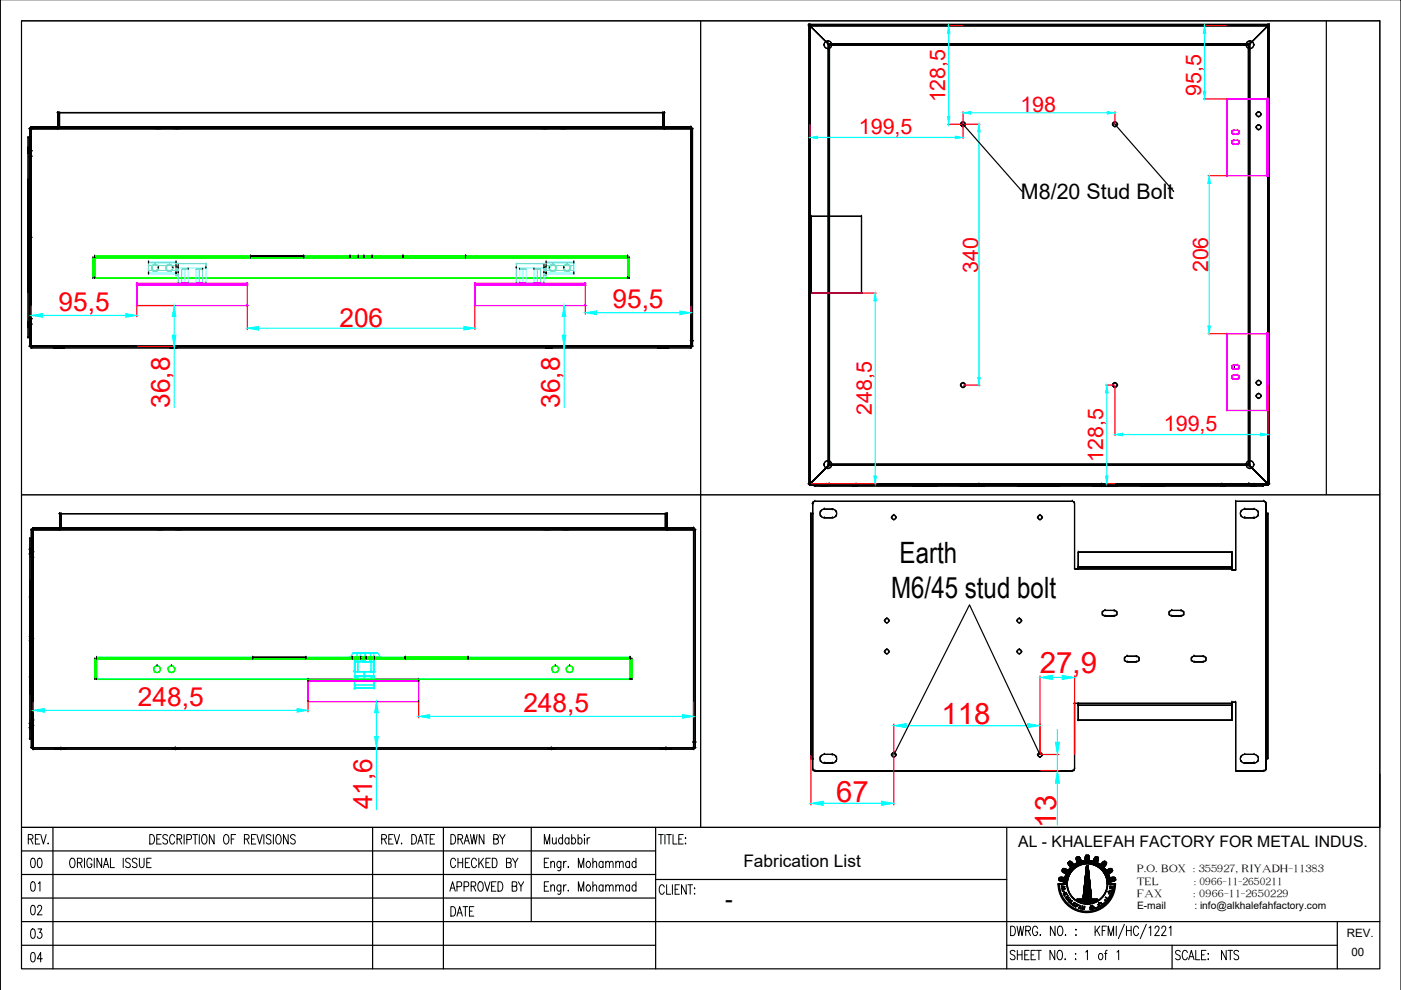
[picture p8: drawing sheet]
<svg xmlns="http://www.w3.org/2000/svg" width="297mm" height="210mm" viewBox="0 0 297 210" stroke-linecap="round" stroke-linejoin="round" font-family="sans-serif">
<defs><g id="words">
<g font-size="6.2">
<text x="190.7" y="119.3">Earth</text>
<text x="188.9" y="126.8">M6/45 stud bolt</text>
</g>
<g font-size="6.2" fill="#f00">
<text x="220.5" y="142.6">27,9</text>
<text x="199.6" y="153.6">118</text>
<text x="177.3" y="170.1">67</text>
<text x="224" y="175.5" transform="rotate(-90 224 175.5)">13</text>
</g>
<g font-size="5.6" fill="#f00">
<text x="12.4" y="65.9">95,5</text>
<text x="129.9" y="65.4">95,5</text>
<text x="72" y="69.4">206</text>
<text x="36" y="86.5" transform="rotate(-90 36 86.5)">36,8</text>
<text x="118.7" y="86.5" transform="rotate(-90 118.7 86.5)">36,8</text>
<text x="29.2" y="149.7">248,5</text>
<text x="111" y="151">248,5</text>
<text x="78.9" y="171.6" transform="rotate(-90 78.9 171.6)">41,6</text>
</g>
<g font-size="5.3">
<text x="5.6" y="185.2">00</text>
<text x="5.6" y="190.1">01</text>
<text x="5.6" y="205.3">04</text>
</g>
<g font-size="4.9">
<text x="5.6" y="195.1">02</text>
<text x="153.7" y="192.3">-</text>
<text x="5.6" y="200">03</text>
<text x="258.2" y="204.6">NTS</text>
</g>
<g font-size="4.5" fill="#f00">
<text x="200.4" y="21.7" transform="rotate(-90 200.4 21.7)">128,5</text>
<text x="216.3" y="23.7">198</text>
<text x="254.6" y="20.3" transform="rotate(-90 254.6 20.3)">95,5</text>
<text x="182.1" y="28.4">199,5</text>
<text x="207.4" y="57.8" transform="rotate(-90 207.4 57.8)">340</text>
<text x="256.2" y="57.8" transform="rotate(-90 256.2 57.8)">206</text>
<text x="184.8" y="88" transform="rotate(-90 184.8 88)">248,5</text>
<text x="246.8" y="91.4">199,5</text>
<text x="233.9" y="98" transform="rotate(-90 233.9 98)">128,5</text>
</g>
<text font-size="4.5" x="216.5" y="42.2">M8/20 Stud Bolt</text>
<text font-size="3.7" x="157.6" y="183.9">Fabrication List</text>
<text font-size="3.4" x="215.9" y="179.6">AL - KHALEFAH FACTORY FOR METAL INDUS.</text>
<g font-size="2.4">
<text x="285.5" y="198.7">REV.</text>
<text x="286.5" y="202.8">00</text>
</g>
<g font-size="2.3">
<text x="241.1" y="185">P.O. BOX : 355927, RIYADH-11383</text>
<text x="241.1" y="187.7">TEL</text>
<text x="241.1" y="190.2">FAX</text>
<text x="253.1" y="190.2">: 0966-11-2650229</text>
<text x="253.3" y="187.7">: 0966-11-2650211</text>
</g>
<g font-size="2.2">
<text x="241.1" y="192.8">E-mail</text>
<text x="253.2" y="192.8">: info@alkhalefahfactory.com</text>
</g>
</g></defs>
<!-- layer: 0 -->
<g fill="none" stroke="#000" stroke-width=".25">
<path d="M.1 -.1v210M297 -.1v210M4.6 4.4h288v201h-288zM171.5 5.2v.2h97.6h-.3v-.2v.2h-97.1v-.2v.2h-.2zM171.5 5.2h97.6zM171.5 5.4h.2v97.2h-.2v-97.2h.2v97.2h-.2zM171.5 5.4h.1M171.7 5.4v97.2h97.1v-97.2h-97.1h97.1v97.2h-97.1zM171.7 5.4h.1M171.7 5.4h97.1h-97.1l3.9 3.9h89.4l3.8-3.9-3.8 3.9h-89.4zM175.6 9.3h.1M175.6 9.3v89.4h.3h-.3v-89.4h.3v89.4v-89.4z"/>
<path d="M175.9 9.3h88.8v.3h-88.8zM175.9 9.6h88.8v88.8h-88.8zM176.3 9.5h.1M264.2 9.5h.1M264.7 9.3v89.4h.3v-89.4h-.3h.3v89.4h-.3zM264.7 9.6h.1M264.7 9.3h.1M265 9.3h.1M268.8 5.4h.1M268.8 5.4h.3v97.2h-.3zM268.8 5.4v97.2v-97.2l-3.8 3.9v89.4l3.8 3.9-3.8-3.9v-89.4zM269.1 5.2v.2v-.2"/>
<path d="M269.1 5.2h.1M269.1 5.4h.1M281.2 4.4v100.5M6 38v7.1zM6 29.1h.3v40.3h-.3zM6 31.3h.3v40.2h-.3zM6 29.1h.3v2.2h-.3zM6 29.1h.1M6 32.2h.3M6 38h.3M6 31.7h.3M6.3 32h.1"/>
<path d="M6.3 27.3v5.8h.4v-5.8M6.3 33.1v-5.8h.4v5.8M6.3 31.5v.9zM6.3 27.3h.4v5.8h-.4zM6.3 33.1h.1M6.3 31.5v.9M6.3 31.5h-.3v.9v-.9h.3v.9h-.3h.3M6.3 38v7.1zM6.3 31.5h-.3h.3v.9h-.3v-.9v.9h.3M6.3 31.7h-.3h.3M6.3 32.2h-.3h.3M6.3 29.1h.1"/>
<path d="M6.3 27.3v46.1M6.3 31.5h.4M6.3 32h.4M6.3 32.4h.4M6.7 27.3h139.8v46.1v-46.1h-139.8v46.1h139.8h-139.8zM6.7 27.3h.1M6.7 27.3h139.8v46.1v-46.1zM6.7 26.9h5.6v.4h-5.6zM6.7 31.5v.9zM6.7 33.1h.1M6.7 27.3v46.1M6.7 26.9h139.8"/>
<path d="M6.7 27.3h139.8M12.3 23.9v3v-3h128.6v3h-128.6h128.6v-3zM12.3 26.9h.1M12.3 26.9h128.6v.4h-128.6M12.3 26.9h-5.6v.4h5.6M12.3 26.9h128.6h-128.6v-3h128.6v3M12.3 23.9h.1M12.3 27.3h.1M12.3 23.9h.3v3h-.3zM12.6 26.9h.1M12.6 26.9h127.9zM32.8 27.3h1.4z"/>
<path d="M32.8 26.9h1.4zM32.8 26.9v.4M33.5 26.9v.4M34.2 26.9v.4M36.8 27.3h1.3zM36.8 26.9h1.3zM36.8 26.9v.4M37.5 26.9v.4M38.1 26.9v.4M114.7 27.3h1.4zM114.7 26.9h1.4zM114.7 26.9v.4"/>
<path d="M115.4 26.9v.4M116.1 26.9v.4M118.7 27.3h1.4zM118.7 26.9h1.4zM118.7 26.9v.4M119.4 26.9v.4M120.1 26.9v.4M140.9 23.9h.1M140.9 26.9h.1M140.9 26.9h5.6v.4h-5.6M140.9 26.9h5.6v.4h-5.6zM140.9 23.9h-.4h.4v3h-.4v-3v3h.4"/>
<path d="M140.9 26.9h-128.6v.4h128.6M140.9 23.9h-128.6v3M140.9 23.9v3M146.5 27.3v44.9h.3h-.3v1.2h.3h-.3v-1.2h.3h-.3v-44.9h.3zM146.5 27.3h.1M146.5 26.9h.1M146.8 27.3v46.1zM203.7 26.3h.1M204.2 26.4l12.6 14.2M235.9 26.3h.1M236.4 26.4l12.4 14.2M266.4 24.2h.1"/>
<path d="M266.4 27h.1M6 49.9v.9v-.9v.9v-.9h.3v.9h-.3h.3v-.9zM6 44v12.7zM6 54.9v7.1zM6 50.3h.7M6 50.6h.3M6 50.1h.3M6 45.1h.3M6 41.5h.3M6 56.7h.3M6 44h.3M6 58.5h.3"/>
<path d="M6 54.9h.3M6.3 49.9v.9zM6.3 49.9v.9h-.3h.3zM6.3 49.9h-.3h.3M6.3 44v12.7zM6.3 54.9v7.1zM6.3 50.1h-.3h.3M6.3 50.6h-.3h.3M6.3 49.9h.4M6.3 50.8h.4M6.7 49.9v.9zM19.7 59h.1"/>
<path d="M19.7 54.6h.1M20.1 54.3h.1M20.1 59h.1M20.1 54.6h.1M31.5 57.9h.1M31.5 58.1h.1M31.5 55.5h.1M31.5 55.8h.1M32.9 56.1h.1M33.6 56.8h.1M35.9 56.1h.1M36.6 56.8h.1"/>
<path d="M37.3 57.9h.1M37.3 56.7h.1M37.3 55.8h.1M37.3 55.5h.1M37.3 58.1h.1M37.3 56.3h.1M37.6 56.7h.1M37.8 57.8h.1M37.8 56.8h.1M37.8 56.3h.1M39.9 57.1h.1M43 57.1h.1"/>
<path d="M43.7 56.8h.1M53.1 54.3h11.3h-11.3M53.1 54.3h.1M53.1 54.6h.1M53.1 54.3v.3M64.4 54.3v.3v-.3M64.4 54.6h-11.3h11.3M64.4 54.3h.1M64.4 54.6h.1M74.2 54.3h.1M74.2 54.6h.1M76 54.3h.1"/>
<path d="M76 54.6h.1M77.1 54.3h.1M77.1 54.6h.1M78.9 54.3h.1M78.9 54.6h.1M85.4 54.3h.1M85.4 54.6h.1M98.7 54.3h.1M98.7 54.6h.1M109.5 56.8h.1M110.2 57.1h.1M113.2 57.1h.1"/>
<path d="M115.3 57.8h.1M115.3 56.8h.1M115.3 56.3h.1M115.6 56.7h.1M115.8 57.9h.1M115.8 56.7h.1M115.8 58.1h.1M115.8 55.5h.1M115.8 55.8h.1M115.8 56.3h.1M116.5 56.8h.1M117.2 56.1h.1"/>
<path d="M119.5 56.8h.1M120.2 56.1h.1M121.7 58.1h.1M121.7 57.9h.1M121.7 55.8h.1M121.7 55.5h.1M133.1 54.3h.1M133.1 59h.1M133.1 54.6h.1M133.4 59h.1M133.4 54.6h.1M171.7 45.9h.1"/>
<path d="M172 45.9h-.3v16.2h.3v-16.2h-.3v16.2h.3M172 45.9v16.2h10.7h-10.7v-16.2h10.7v16.2v-16.2zM172 45.9h.1M182.7 45.9h.1M6 69.2v-.9h.3v.9h-.3h.3M6 68.3v.9h.3M6 68.3v.9h.3v-.9h-.3h.3M6 69.2v-.9v.9h.3v-.9h-.3h.3v.9M6 68.3v.9M6 69.4h.3v2.1h-.3zM6 69h.3M6 68.5h.3"/>
<path d="M6 62h.3M6.3 68.3v.8zM6.3 67.6h.4v5.8h-.4zM6.3 73.4h.1M6.3 73.4v-46.1h.4v46.1M6.3 67.6v-34.5h.4v34.5M6.3 68.3v.9M6.3 68.3h-.3v.9M6.3 68.3h-.3h.3v.9M6.3 69.2h-.3h.3M6.3 68.5h-.3h.3M6.3 69h-.3h.3"/>
<path d="M6.3 69.1h.4M6.3 68.7h.4M6.3 68.3h.4M6.7 73.4h.1M6.7 73.4h139.8v.4h-139.8zM6.7 68.3v.8zM6.7 73.4v-46.1v46.1M6.7 73.4h139.8h-139.8M11.3 73.4h2.4zM11.3 73.8h2.4zM11.3 73.4v.4M12.5 73.4v.4"/>
<path d="M13.7 73.4v.4M36 73.4h1.5zM36 73.8h1.5zM36 73.4v.4M36.8 73.4v.4M37.5 73.4v.4M37.8 60.1h.1M39.9 60.1h.1M41.7 60.1h1.1M43 60.1h.1M43.7 60.1h.1M109.5 60.1h.1"/>
<path d="M110.2 60.1h.1M113.2 60.1h.1M113.3 60.1h1.2M115.3 60.1h.1M115.7 73.4h1.4zM115.7 73.8h1.4zM115.7 73.4v.4M116.4 73.4v.4M117.1 73.4v.4M139.5 73.4h2.3zM139.5 73.8h2.3zM139.5 73.4v.4"/>
<path d="M140.6 73.4v.4M141.8 73.4v.4M146.5 73.4h.1M146.5 73.8h.1M261.7 77.4v.8M174.7 98.5h.1M175.6 98.7h.1M175.7 98.7h.1M175.9 98.4v.3h88.8h-88.8v-.3h88.8v.3v-.3zM203.7 81.7h.1M235.9 81.7h.1M264.2 98.5h.1"/>
<path d="M264.7 98.7h.1M265 98.7h.1M267.3 83.9h.1M267.3 81.2h.1M6.3 114.2h.4v40.3h-.4zM6.3 116.3h.4v40.3h-.4zM6.3 114.2h.4v2.1h-.4zM6.3 114.2h.1M6.3 117.2h.4M6.3 116.7h.4M6.7 117h.1M6.7 112.3v5.8h.3v-5.8"/>
<path d="M6.7 118.1v-5.8h.3v5.8M6.7 116.6v.8zM6.7 112.3h.3v5.8h-.3zM6.7 118.1h.1M6.7 116.5v.9M6.7 116.5h-.4v.9v-.9h.4v.9h-.4h.4M6.7 116.5h-.4h.4v.9h-.4v-.9v.9h.4M6.7 116.7h-.4h.4M6.7 117.2h-.4h.4M6.7 114.2h.1M6.7 112.3v46.2M6.7 116.6h.3"/>
<path d="M6.7 117h.3M6.7 117.4h.3M7 112.3h140.1v46.2v-46.2h-140.1v46.2h140.1h-140.1zM7 112.3h.1M7 112.3h140.1v46.2v-46.2zM7 111.9h5.7v.4h-5.7zM7 116.6v.8zM7 118.1h.1M7 112.3v46.2M7 111.9h140.1M7 112.3h140.1M12.7 108.9v3v-3h128.7v3h-128.7h128.7v-3z"/>
<path d="M12.7 111.9h.1M12.7 111.9h128.7v.4h-128.7M12.7 111.9h-5.7v.4h5.7M12.7 111.9h128.7h-128.7v-3h128.7v3M12.7 108.9h.1M12.7 112.3h.1M12.7 108.9h.3v3h-.3zM13 111.9h.1M13 111.9h128.1zM33.2 112.3h1.4zM33.2 111.9h1.4zM33.2 111.9v.4"/>
<path d="M33.9 111.9v.4M34.6 111.9v.4M37.2 112.3h1.4zM37.2 111.9h1.4zM37.2 111.9v.4M37.9 111.9v.4M38.6 111.9v.4M115.3 112.3h1.4zM115.3 111.9h1.4zM115.3 111.9v.4M116 111.9v.4M116.7 111.9v.4"/>
<path d="M119.3 112.3h1.4zM119.3 111.9h1.4zM119.3 111.9v.4M120 111.9v.4M120.7 111.9v.4M141.4 108.9h.1M141.4 111.9h.1M141.4 111.9h5.7v.4h-5.7M141.4 111.9h5.7v.4h-5.7zM141.4 108.9h-.3h.3v3h-.3v-3v3h.3M141.4 111.9h-128.7v.4h128.7M141.4 108.9h-128.7v3"/>
<path d="M141.4 108.9v3M147.1 112.3v45h.3h-.3v1.2h.3h-.3v-1.2h.3h-.3v-45h.3zM147.1 112.3h.1M147.1 111.9h.1M147.4 112.3v46.2zM171.7 102.6h.1M171.7 102.6h4.1v.2h-4.1zM171.7 102.8h.1M171.7 102.8h97.1M171.7 102.6h97.1M171.8 102.6h4.1v.2h-4.1M171.8 102.6h96.9l-3.9-3.9h-89.1h89.1l3.9 3.9h-96.9l3.9-3.9z"/>
<path d="M171.8 102.6h.1M171.9 108.9h.4h-.4v52h.4v-52v52h-.4zM171.9 108.9h.1M172.3 108.9v-2.1v56.2v-2.1M172.3 106.8h.1M172.7 102.8h1.5v.3h-1.5zM172.8 106.3l-.4 .2-.1 .2M172.8 106.3h.1M174.2 102.8h92.1v.3h-92.1h93.6v-.3h-1.5M174.5 102.8h.6v.3h-.6h.3v-.3zM174.5 102.8v.3v-.3M174.7 102.8h.5z"/>
<path d="M174.7 102.6h.5zM174.7 102.6v.2M174.8 107.9a.92 .92 0 0 0-1 1 .92 .92 0 0 0 1 .9M174.8 102.8h.3v.3h-.3zM174.8 108h1.7h-1.7M174.8 108h.1M174.8 109.8h.1M175 102.6v.2M175.1 102.8h.3zM175.1 103.1h.3zM175.1 102.8h.1M175.1 103.1h.1"/>
<path d="M175.2 102.6v.2M175.4 102.8v.3v-.3M175.8 102.6h89v.2h-89M176.5 107.9a.92 .92 0 0 1 .9 1 .92 .92 0 0 1-.9 .9M176.5 109.8h-1.7h1.7M176.5 109.8h.1M180.7 102.8h.7v.3h-.7h.3v-.3zM180.8 102.8v.3v-.3M180.9 102.6h.6zM180.9 102.8h.6zM180.9 102.6v.2M181 102.8h.4v.3h-.4z"/>
<path d="M181.2 102.6v.2M181.4 102.8h.3zM181.4 103.1h.3zM181.4 102.8h.1M181.4 103.1h.1M181.5 102.6v.2M181.7 102.8v.3v-.3M189.5 109.3h.1M193.6 103.1h4.8zM193.6 102.8h4.8zM193.6 102.8v.3M193.8 103.1h4.9z"/>
<path d="M193.8 102.8h4.9zM193.8 102.8v.3M196 102.8v.3M196.2 102.8v.3M198.4 102.8v.3M198.7 102.8v.3M203.6 103.1h4.9zM203.6 102.8h4.9zM203.6 102.8v.3M203.9 103.1h4.9zM203.9 102.8h4.9zM203.9 102.8v.3"/>
<path d="M206.1 102.8v.3M206.3 102.8v.3M206.8 102.8h.6v.3h-.6h.3v-.3zM206.8 102.8v.3v-.3M207 102.8h.5zM207 102.6h.5zM207 102.6v.2M207.1 102.8h.3v.3h-.3zM207.2 102.6v.2M207.4 102.8h.3zM207.4 103.1h.3zM207.4 102.8h.1"/>
<path d="M207.4 103.1h.1M207.5 102.6v.2M207.7 102.8v.3v-.3M208.5 102.8v.3M208.8 102.8v.3M215.9 103.1h8.7zM215.9 102.8h8.7zM215.9 102.8v.3M220.3 102.8v.3M220.5 109.3h.1M224.6 102.8v.3M227.3 106.3l.4 .2 .1 .2"/>
<path d="M227.4 106.3h-54.6h54.6M227.4 106.3h.1M227.8 106.8h.1M228.6 117.1h32.6h-32.6v3.1zM228.6 117.1h.1M231.8 103.1h4.9zM231.8 102.8h4.9zM231.8 102.8v.3M232 103.1h4.9zM232 102.8h4.9zM232 102.8v.3M232.8 102.8h.3z"/>
<path d="M232.8 103.1h.3zM232.8 102.8v.3v-.3M233 102.8h.6zM233 102.6h.6zM233 102.6v.2M233.1 102.8h.7h-.4v.3h.4h-.7zM233.1 102.8h.3v.3h-.3zM233.1 102.8h.1M233.1 103.1h.1M233.3 102.6v.2M233.6 102.6v.2M233.7 102.8v.3v-.3"/>
<path d="M234.2 102.8v.3M234.4 102.8v.3M236.7 102.8v.3M236.9 102.8v.3M241.9 103.1h4.8zM241.9 102.8h4.8zM241.9 102.8v.3M242.1 103.1h4.9zM242.1 102.8h4.9zM242.1 102.8v.3M244.3 102.8v.3M244.5 102.8v.3"/>
<path d="M246.7 102.8v.3M247 102.8v.3M258.8 102.8h.4zM258.8 103.1h.4zM258.8 102.8h.7v.3h-.3v-.3zM258.9 102.8v.3v-.3M259 102.8h.6zM259 102.6h.6zM259 102.6v.2M259.2 102.8h.6h-.3v.3h.3h-.6zM259.2 102.8h.3v.3h-.3zM259.2 102.8h.1"/>
<path d="M259.2 103.1h.1M259.3 102.6v.2M259.6 102.6v.2M259.8 102.8v.3v-.3M262 106.3v14.6h-.8v-.3v.3h.8v-14.6h6zM262 106.3h.1M263.9 107.9a.92 .92 0 0 0-.9 1 .92 .92 0 0 0 .9 .9M263.9 108h2h-2M263.9 108h.1M263.9 109.8h.1M264.7 102.6h4v.2h-4zM264.8 102.6h4v.2h-4"/>
<path d="M264.8 102.6h4v.2h-4zM264.8 102.6h.1M264.8 102.8h.1M265.1 102.8h.3zM265.1 103.1h.3zM265.1 102.8v.3v-.3M265.3 102.8h.6zM265.3 102.6h.6zM265.3 102.6v.2M265.4 102.8h.7h-.4v.3h.4h-.7zM265.4 102.8h.3v.3h-.3zM265.4 102.8h.1"/>
<path d="M265.4 103.1h.1M265.6 102.6v.2M265.9 107.9a.92 .92 0 0 1 .9 1 .92 .92 0 0 1-.9 .9M265.9 109.8h-2h2M265.9 109.8h.1M265.9 108h.1M265.9 102.6v.2M266 102.8v.3v-.3M266.3 102.8h1.5v.3h-1.5zM267.9 106.3l.4 .2 .1 .2M268 106.3h.1M268.4 108.9v-2.1v56.2v-2.1"/>
<path d="M268.4 106.8h.1M268.4 108.9h.4h-.4v52h.4v-52v52h-.4zM268.7 102.6h-96.9v.2h96.9M268.7 102.6h.1M268.8 102.6h.1M6.3 134.9v1v-1v1v-1h.4v1h-.4h.4v-1zM6.3 123.1v7zM6.3 129.1v12.6zM6.3 135.4h.7M6.3 135.6h.4M6.3 135.2h.4M6.3 130.1h.4"/>
<path d="M6.3 126.6h.4M6.3 123.1h.4M6.3 129.1h.4M6.7 135v.8zM6.7 134.9v1h-.4h.4zM6.7 134.9h-.4h.4M6.7 123.1v7zM6.7 129.1v12.6zM6.7 135.2h-.4h.4M6.7 135.6h-.4h.4M6.7 135h.3M6.7 135.8h.3"/>
<path d="M7 135v.8zM20.1 139.7h.1M20.5 139.4h.1M20.5 139.7h.1M53.6 139.4h11.2h-11.2M53.6 139.4h.1M53.6 139.7h.1M53.6 139.4v.3M64.8 139.4v.3v-.3M64.8 139.7h-11.2h11.2M64.8 139.4h.1M64.8 139.7h.1"/>
<path d="M74.7 139.4h.1M74.7 139.7h.1M76.5 139.4h.1M76.5 139.7h.1M77.6 139.4h.1M77.6 139.7h.1M79.4 139.4h.1M79.4 139.7h.1M85.9 139.4h.1M85.9 139.7h.1M99.2 139.4h.1M99.2 139.7h.1"/>
<path d="M133.6 139.4h.1M133.6 139.7h.1M134 139.7h.1M188 137.7h.1M188 131.1h.1M216.1 131.1h.1M216.1 137.7h.1M227.8 120.6h.1M228.6 120.6h-.8v-13.8v13.8h33.4M228.6 120.6v-.4h32.6v-3.1v3.1h-32.6v.4h32.6v-.4v.4M228.6 120.2h.1M228.6 120.2h32.6"/>
<path d="M228.6 120.6h32.6M234.3 129.4a.58 .58 0 0 0-.6 .6 .58 .58 0 0 0 .6 .6M234.3 129.4h1.9h-1.9M234.3 129.4h.1M234.3 130.6h.1M236.2 129.4a.58 .58 0 0 1 .6 .6 .58 .58 0 0 1-.6 .6M236.2 130.6h-1.9h1.9M236.2 130.6h.1M239 139.1a.58 .58 0 0 0-.6 .6 .58 .58 0 0 0 .6 .6M239 139.1h1.9h-1.9M239 139.1h.1M240.9 139.1a.58 .58 0 0 1 .6 .6 .58 .58 0 0 1-.6 .6"/>
<path d="M248.4 129.4a.58 .58 0 0 0-.6 .6 .58 .58 0 0 0 .6 .6M248.4 129.4h2h-2M248.4 129.4h.1M248.4 130.6h.1M250.4 129.4a.58 .58 0 0 1 .6 .6 .58 .58 0 0 1-.6 .6M250.4 130.6h-2h2M250.4 130.6h.1M253.1 139.1a.58 .58 0 0 0-.5 .6 .58 .58 0 0 0 .5 .6M253.2 139.1h1.9h-1.9M253.2 139.1h.1M255.1 139.1a.58 .58 0 0 1 .6 .6 .58 .58 0 0 1-.6 .6M261.2 120.9h.1"/>
<path d="M261.2 120.2h.1M262 120.9h.1M6.3 154.3v-1h.4v1h-.4h.4M6.3 153.3v1h.4M6.3 153.3v1h.4v-1h-.4h.4M6.3 140v7.1zM6.3 154.3v-1v1h.4v-1h-.4h.4v1M6.3 153.3v1M6.3 154.5h.4v2.1h-.4zM6.3 154h.4M6.3 153.6h.4M6.3 141.7h.4"/>
<path d="M6.3 147.1h.4M6.3 143.5h.4M6.3 140h.4M6.7 153.4v.8zM6.7 152.6h.3v5.9h-.3zM6.7 158.5h.1M6.7 158.5v-46.2h.3v46.2M6.7 152.6v-34.5h.3v34.5M6.7 153.3v1M6.7 153.3h-.4v1M6.7 140v7.1zM6.7 153.3h-.4h.4v1"/>
<path d="M6.7 154.3h-.4h.4M6.7 153.6h-.4h.4M6.7 154h-.4h.4M6.7 154.2h.3M6.7 153.8h.3M6.7 153.4h.3M7 158.5h.1M7 158.5h140.1v.3h-140.1zM7 153.4v.8zM7 158.5v-46.2v46.2M7 158.5h140.1h-140.1M11.7 158.5h2.4z"/>
<path d="M11.7 158.8h2.4zM11.7 158.5v.3M12.9 158.5v.3M14.1 158.5v.3M20.1 144.1h.1M20.5 144.1h.1M33.3 141.2h.1M36.4 141.2h.1M36.5 158.5h1.4zM36.5 158.8h1.4zM36.5 158.5v.3M37.2 158.5v.3"/>
<path d="M37.9 158.5v.3M65.3 144.1h.1M65.3 148.8h.1M65.3 144.4h.1M88.8 144.1h.1M88.8 144.4h.1M88.8 148.8h.1M116.2 158.5h1.4zM116.2 158.8h1.4zM116.2 158.5v.3M116.9 158.5v.3M117.6 158.5v.3"/>
<path d="M117.7 141.2h.1M120.8 141.2h.1M133.6 144.1h.1M134 144.1h.1M140 158.5h2.4zM140 158.8h2.4zM140 158.5v.3M141.2 158.5v.3M142.4 158.5v.3M147.1 158.5h.1M147.1 158.8h.1M174.8 159.9a.92 .92 0 0 0-1 1 .92 .92 0 0 0 1 .9"/>
<path d="M174.8 159.9h1.7h-1.7M174.8 159.9h.1M176.5 159.9a.92 .92 0 0 1 .9 1 .92 .92 0 0 1-.9 .9M189.5 159.6h.1M220.5 159.6h.1M228.6 149.1h-.8v13.9v-13.9h33.4v-.2h.8v14.6h6h-6v-14.6h-.8v.2M228.6 149.1v3.6h32.6h-32.6v-3.2h32.6v3.2v-3.2h-32.6v-.4h32.6M228.6 149.5h.1M228.6 149.1h32.6M228.6 149.5h32.6M239 140.3h.1M240.9 140.3h-1.9h1.9"/>
<path d="M240.9 140.3h.1M253.2 140.3h.1M255.1 140.3h-1.9h1.9M255.1 140.3h.1M261.2 149.5v-.4v.4M261.2 148.9h.1M261.2 149.1h.1M261.2 152.7h.1M261.2 149.5h.1M262 148.9h.1M263.9 159.9a.92 .92 0 0 0-.9 1 .92 .92 0 0 0 .9 .9M263.9 159.9h2h-2"/>
<path d="M263.9 159.9h.1M265.9 159.9a.92 .92 0 0 1 .9 1 .92 .92 0 0 1-.9 .9M265.9 159.9h.1M11.2 175.4v30M79 175.4v30M94 175.4v30M112.6 175.4v20M139 175.4v30M171.9 160.9h.1M172.3 163h.1M172.3 163l.1 .2 .4 .2M172.8 163.5h54.6h-54.6"/>
<path d="M172.8 163.5h.1M174.8 161.8h.1M176.5 161.8h-1.7h1.7M176.5 161.8h.1M189.5 160l16.1-31.8 14.9 31.8M213.5 175.4v30M227.4 163.5h.1M227.8 163l-.2 .4h-.3M227.8 163h.1M262 163.5h.1M265.9 161.8h-2h2M265.9 161.8h.1"/>
<path d="M268 163.5h.1M268.4 163l-.2 .4h-.3M268.4 163h.1M268.8 160.9h.1M292.6 164.1v11.3h-288M4.6 195.4h288M4.6 180.4h134.4M4.6 185.4h134.4M4.6 190.4h134.4M139 186.5h74.5M224.4 187.5h1.9a4.2 4.2 0 0 0 4.2 4.1 4.2 4.2 0 0 0 4.3-4.1h1.7M224.4 187.5h1.9"/>
<path d="M224.4 187.4h1.9M224.4 187.5a6 6 0 0 0 6 5.9 6 6 0 0 0 6-5.9M224.5 186.6l1.1 .5M224.5 186.5h1.9M224.5 186.6h1.9M224.5 186.4h1.9M224.5 187.5a5.9 5.9 0 0 0 5.9 5.8 5.9 5.9 0 0 0 5.9-5.8M224.5 186.3h1.9M224.6 186.2h1.9M224.6 186.7h1.8M224.6 186.1l-.1 .5M224.6 187.5a5.8 5.8 0 0 0 5.8 5.7 5.8 5.8 0 0 0 5.8-5.7"/>
<path d="M224.7 186h.8M224.7 186.8h1.6M224.8 186h.5M224.8 186.8h1.5M225.1 187.9l.6 .2-.6-.2v-.1l.6 .2-.6 .4v-.2l.5-.2M225.1 186.9h1.2M225.1 184.6l.4 .4h1.6M225.1 184.6h2.3M225.2 188.6l.6-.2-.5 .3 .1 .2-.1 .1zM225.2 184.6h2.1M225.2 188v.2M225.2 184.7h2.1"/>
<path d="M225.2 184.5h1.2M225.2 188l.1 .2M225.2 184.4h1.1M225.2 184.8h2M225.3 184.4h.9M225.3 186.9h1M225.3 184.8h1.9M225.3 188v.1v-.1M225.3 184.3h.7M225.3 184.2h.7M225.3 184.9h1.8M225.3 184.2h.6"/>
<path d="M225.4 184.2h.4M225.4 184.1h.3l.7 .4M225.4 184.9h1.7M225.4 184.1l-.3 .5M225.5 189.5l.6-.3v.1l-.6 .3zM225.5 185l.5 .4M225.5 189h.2v.2h-.1zM225.5 185h1.5M225.6 189l.1 .2M225.6 187.3h.7M225.6 187.2h.7M225.6 187h.7"/>
<path d="M225.6 187v.4M225.6 187.1h.7M225.6 188l-.5 .3M225.6 185.1h1.4M225.6 189l.1 .2-.1-.2M225.6 188.1l-.5 .2 .6-.2M225.7 185.1h1.3M225.7 188l-.6-.1 .6 .1M225.8 186l-1.2 .1M225.8 186h.7M225.8 189.5l.5 .1M225.8 188.4l-.6 .2 .1 .4"/>
<path d="M225.8 189.5l-.1 .5 .2-.4-.3 .3M225.8 185.9h.8M225.8 188.5l-.5 .2v.2M225.8 185.2h1.1M225.8 189.6l-.2 .3M225.9 189.4l.4 .3-.6-.2M225.9 185.8h.7M225.9 185.2h1M225.9 185.7h.8M225.9 185.6h.8M226 185.5h.8M226.1 189.2l-.6 .3"/>
<path d="M226.1 190.6l.5-.4 .1 .1-.6 .3M226.1 189.3l-.6 .2M226.1 189.3l-.6 .3M226.2 190.2l.1 .3M226.2 189.6l.1 .1M226.3 190.2l.1 .2M226.3 187.4a4.2 4.2 0 0 1 4.2-4.3 4.2 4.2 0 0 1 4.2 4.3M226.3 187.4a4.2 4.2 0 0 0 4.2 4.2 4.2 4.2 0 0 0 4.2-4.2M226.3 187.1h-.7M226.4 183h1M226.4 189.9l-.5 .4M226.4 183.1h1.1"/>
<path d="M226.4 183h1.1M226.5 190l-.1-.1-.5 .4M226.5 183.2h1.1M226.5 183.2l1.3 .1M226.5 186.2h-1.9M226.5 182.8h.8M226.5 190.9l.2 .2M226.5 186.1h-1.9M226.5 184.5h-.1M226.5 183.3h2.9M226.6 184.5h.9M226.6 190.9l.1 .1"/>
<path d="M226.6 185.9h-.8M226.6 183.4h2.6M226.6 182.8h.6M226.6 183.4l.4 .5M226.6 185.8h-.8M226.6 183.4h2.4M226.7 185.7l-.8 .1M226.7 190.3l-.6 .4 .6-.4M226.7 183.5h2.2M226.7 182.7h.4M226.7 184.3h1M226.7 185.6h-.8"/>
<path d="M226.7 190.3l-.5 .4M226.7 183.6h2.1M226.7 185.5h-.8M226.8 183.6h1.8M226.8 184.2h1M226.8 183.7h1.8M226.8 182.6l.5 .2M226.8 185.4h-.8l-.2 .6h.8M226.8 185.4h-.8M226.9 185.3h-.9M226.9 183.7h1.5M226.9 184.1h1"/>
<path d="M226.9 182.6l-.5 .3h1M226.9 190.7l-.3 .6M226.9 183.8h1.4M227 190.6l-.7 .3 .6-.3-.2 .7 .1-.5M227 190.7l-.3 .6M227 184h1M227 183.9l-.5 .6M227 183.9v.1M227 183.9h1.2M227.3 190.9v.1l-.3 .4 .1 .3-.3-.2zM227.3 190.9l-.4 .5 .3 .3M227.3 182.8l.4 .5h-1.2"/>
<path d="M227.3 191l-.4 .4 .3 .3M227.3 182.9h-.9l.2 .5M227.3 191l-.3 .4 .2 .3M227.4 184.5h-2.2M227.5 184.4h-.9M227.6 191.7h.2M227.6 191.7l.2 .1M227.6 191.6l.2 .2M227.6 184.3l-1 .1M227.7 191.3l.4 .3v.1l-.4-.3-.2 .4 .3 .2v.1l-.5-.3zM227.7 184.2h-1M227.8 192.1l-.4-.3 .3-.4 .4 .2-.4-.2-.3 .4 .4 .3"/>
<path d="M227.8 184.1l-1 .1M228 183.2h2.3M228 184l-1.1 .1M228 183.1h5.1M228 192.3l.3-.6 .4 .3-.4-.2-.2 .5M228.1 191.6l-.4-.3-.3 .5 .4 .3M228.1 183.9l-1.1 .1M228.1 183.1h4.8M228.2 182.2h.9M228.2 182.1h.9M228.2 182h.9M228.2 182h.8"/>
<path d="M228.2 183h4.7M228.2 182.3h1M228.2 181.9h.8M228.2 181.8l.5-.2 .3 .4M228.2 182.3l.2 .6h4.2M228.2 181.8h.7M228.2 192l.2 .1M228.2 182.4h1M228.2 192l.2 .1-.2-.1M228.2 182.5h1M228.3 191.7l.5 .2-.1 .1-.4-.2-.2 .5h-.1zM228.3 192l.1 .1h-.2"/>
<path d="M228.3 182.5h.9M228.3 182.6h4.5M228.3 190.6h4.4M228.3 183h4.4M228.3 182.6h4.4M228.3 182.7h4.4M228.4 182.8l-.6 .5h1.8M228.4 182.9h4.3M228.4 182.8h4.3M228.4 190.7h4.2M228.4 181.7h.4M228.5 190.7h4.1"/>
<path d="M228.5 181.6h.3M228.6 190.8h3.9M228.6 190.9h3.8M228.7 191.9l-.4-.2-.3 .6M228.8 190.9h3.4M228.9 192.4l.1 .1M228.9 181.8h-.7v.5M228.9 192.4h.1M228.9 191h3.3M229 182l.2 .5M229 192.5h-.2h.2M229.1 192l-.5 .5"/>
<path d="M229.1 191h2.9M229.1 192.1v.6v-.7l-.5 .5 .5-.5v.7M229.1 192l-.4 .6 .4-.6M229.2 191.1h2.7M229.4 191.1h2.3M229.5 192.1v.7h-.1zM229.5 192.1l-.1 .7M229.5 191.2h2M229.6 192.4l.3 .1-.3-.1M229.6 190.6h.8M229.6 190.4h.8M229.6 190.5h.8"/>
<path d="M229.6 182.5h1.8M229.6 190.2h1.8M229.6 190.2h.8M229.6 190.3h.8M229.7 190h1.7M229.7 190.1h1.7M229.7 189.8h1.7M229.7 189.9h1.7M229.7 189.7h1.7M229.7 189.6h1.6M229.7 189.5h1v-.3h.3v.3h.3zM229.7 189.5h1"/>
<path d="M229.7 189.4h1M229.8 189.3h.9M229.8 189.2h1.5M229.8 189.1h1.5M229.8 189h1.5M229.8 188.8h1.5M229.8 188.9h1.5M229.8 188.7h1.4M229.8 188.6h1.4M229.8 188.7h1.5M229.8 192.5l-.3-.1 .3 .1M229.8 188.4h1.4"/>
<path d="M229.8 188.5h1.4M229.8 182.5h1.4M229.9 188.2h1.3M229.9 188.3h1.3M229.9 188h1.3M229.9 188.1h1.3M229.9 192.2h.1l-.2 .6zM229.9 187.8h1.2M229.9 187.9h1.3M229.9 187.7h1.2M229.9 187.6h1.2M229.9 191.2h1.2"/>
<path d="M229.9 192.2v.6M229.9 187.5l1.2 .1M229.9 187.5h1.2M229.9 187.4h1.2M229.9 183.2h-2.1M230 187.2h1.1h-1.1M230 187.3h1.1M230 187.2h1.1M230 187.1h1.1M230 187h1.1M230 186.9h1M230 186.8h1"/>
<path d="M230 186.6h1h-1M230 186.6h1M230 186.7h1M230 182.4l-.8 .1M230 186.4h1M230 186.5h1M230.1 186.2h.9h-.9M230.1 186.2h.9M230.1 186.3h.9M230.1 182.4h.9M230.1 182.3h.9M230.1 182.2h.9"/>
<path d="M230.1 182.1h.9M230.1 182h.9M230.1 186h.9M230.1 186.1h.9M230.1 181.8v.6h.9M230.1 181.9h.9M230.1 181.8h.9v.6M230.1 181.7l.9 .1M230.1 181.7h.9M230.1 185.8h.8M230.1 185.9h.9M230.1 181.6h.9"/>
<path d="M230.1 185.6h.8h-.7M230.1 185.7h.8M230.1 185.6h.8M230.1 181.6h.8M230.2 185.4h.7M230.2 185.5h.7M230.2 185.3h.7M230.2 185.2h.7M230.2 181.5h.7M230.2 185h.7h-.7M230.2 185.1h.7M230.2 185h.7"/>
<path d="M230.2 181.4l.7 .1M230.2 184.9h.6M230.2 184.8h.6M230.2 181.4h.6M230.2 191.3h.6M230.2 184.6h.6M230.2 184.7h.6M230.3 184.4h.5h-.5M230.3 181.3h.5M230.3 184.4h.5M230.3 184.5h.5M230.3 181.3l-.2 .5"/>
<path d="M230.3 184.2h.5M230.3 184.3h.5M230.3 184h.4h-.4M230.3 184.1h.4M230.3 184h.4M230.3 183.9h.4M230.3 183.8h.4M230.3 183.7h.4M230.3 183.7h.1M230.3 183.6h.1M230.4 183.9l.1 .1 .2-.1M230.4 190.2h.3v.5h-.3z"/>
<path d="M230.4 190.2v.5M230.4 183.6l-.8 7.1M230.5 183.7h-.2h.3M230.5 190.2v.5M230.6 190.2v.5M230.6 183.7h.1M230.6 183.6h.1M230.6 183.6l.8 7.1M230.7 190.7v-.5v.5M230.7 190.4h.7M230.7 190.3h.7M230.7 190.4l.7 .1"/>
<path d="M230.7 190.5h.7M230.7 190.6h.7M230.7 183.7h-.4h.4M230.7 184h-.4h.4M230.7 183.9h-.4h.4M230.7 183.8h-.4h.4M230.7 189.2h-.9h1.5M230.7 184.1h-.4h.4M230.7 189.2h.3v.3h-.3zM230.8 181.3l.2 .5M230.8 184.2h-.5h.5M230.8 184.3h-.5h.5"/>
<path d="M230.8 184.4h-.5h.5M230.8 189.2v.3M230.8 189.2v.3v-.3M230.8 184.5h-.5h.5M230.8 183.2h2.3M230.8 184.6h-.5h.5M230.8 184.7h-.6h.6M230.8 184.9h-.6h.7M230.8 184.8h-.6h.6M230.8 184.9h-.6h.6M230.9 185.1h-.7h.7M230.9 185h-.7h.7"/>
<path d="M230.9 185.3h-.7h.7M230.9 185.2h-.7h.7M230.9 189.2v.3M230.9 185.5h-.7h.7M230.9 185.4h-.7h.7M230.9 185.7h-.8h.8M230.9 185.6h-.8h.8M230.9 185.6h-.7h.7M230.9 185.8h-.8h.8M230.9 185.9h-.8h.8M230.9 185.9h-.8h.9M231 186h-.9h.9"/>
<path d="M231 186.1h-.9h.9M231 182.4l.8 .1M231 186.2h-.9h.9M231 186.3h-.9h.9M231 189.5h.3M231 189.4h.3M231 189.3h.3M231 186.4h-.9h.9M231 186.4h-1h1M231 186.5h-1h1M231 186.6h-1h1M231 186.7h-1h1"/>
<path d="M231 186.9h-1h1M231 186.8h-1h1M231.1 187h-1.1h1.1M231.1 186.9h-1.1h1.1M231.1 187.3h-1.1h1.1M231.1 192.4l.8-.1zM231.1 187.4h-1.2h1.2M231.1 187.4h-1.1h1.1M231.1 187.6h-1.2h1.2M231.1 187.5h-1.2h1.2M231.1 183.2h2.1M231.1 192.8a5.5 5.5 0 0 0 4.8-4.5 5.4 5.4 0 0 1-4.8 4.5z"/>
<path d="M231.1 187.9h-1.2h1.2M231.1 192.5l.2 .3M231.2 188h-1.3h1.3M231.2 188.1h-1.3h1.3M231.2 188.2h-1.3h1.3M231.2 188.3h-1.3h1.3M231.2 192l.1 .1zM231.2 188.4h-1.3h1.3M231.2 188.4h-1.4h1.4M231.2 192.1l.1-.1-.1 .1M231.2 188.5h-1.4h1.4M231.2 188.6h-1.4h1.4"/>
<path d="M231.3 188.8h-1.5h1.5M231.3 188.9h-1.5h1.5M231.3 189h-1.5h1.5M231.3 189.1h-1.5h1.5M231.3 189.6h-1.6h1.6M231.3 192.1h-.1M231.4 189.9h-1.7h1.7M231.4 189.8h-1.7h1.7M231.4 189.7h-1.7h1.7M231.4 190h-1.7h1.7M231.4 190.2h-1v.5M231.4 190.1h-1.7h1.7"/>
<path d="M231.4 190.2h-1.8h1.8M231.5 192l.2 .1zM231.5 192h.2M231.6 183.3h2.9M231.8 192.4l.1 .2M231.8 182.5h1M231.8 183.4h2.7M231.8 182.4h1M231.9 192.2l-.8 .1M231.9 192.2l-.8 .2M231.9 192.2l.1 .4M231.9 182.3h.9"/>
<path d="M231.9 182.3h1M231.9 182.2h1M232 182.1h.9M232 182h.9M232 182l.4-.4 .4 .2v.5M232 182l-.2 .5M232 183.4h2.4M232.1 181.9h.8M232.1 183.5h2.3M232.1 181.8h.8M232.2 181.8h.6M232.2 181.7h.4"/>
<path d="M232.3 183.6h2M232.3 181.6h.2M232.4 183.6h1.9M232.5 183.7h1.8M232.6 183.7h1.6M232.7 182.8v.1M232.7 182.9l.6 .4h-1.8M232.7 182.7l-4.3 .1M232.7 183.8h1.5M232.8 191.8l.2 .4M232.8 183.8h1.3M232.8 182.5h-1"/>
<path d="M232.8 191.8l.3 .4M232.8 182.4h-.9M232.9 182.3l-.2 .6M232.9 183.9h1.2M232.9 191.4h.2zM232.9 191.4h.2l-.1 .1M233 191.4h-.1M233 184h1.1M233.1 184l1.1 .1M233.2 184.1h1M233.2 184.1l1.1 .1M233.3 184.2h1"/>
<path d="M233.4 183.2l-.1 .1M233.4 184.3h1M233.4 183.2h1.2M233.4 191.4l-.5 .4 .2 .4M233.4 184.3l1 .1M233.4 191.4l-.6 .4M233.5 191.4l.2 .4-.3-.3-.5 .3 .2 .3-.2-.3 .5-.3 .3 .3M233.5 191.4l.3 .3-.4-.4-.6 .5M233.5 183.2h1.1M233.5 183.1h1.1M233.5 184.4h1M233.6 184.5h.9"/>
<path d="M233.6 183.1h1M233.6 183h1M233.6 184.5h2.3M233.7 184.6h2.2M233.7 182.9h.9l-.5 1M233.8 184.7h2.1M233.8 182.8l-.4 .5h1.1M233.8 182.8h.8M233.8 184.7h2M233.8 182.8h.7M233.8 184.8h2M233.9 184.8h1.9"/>
<path d="M233.9 182.7h.5M233.9 184.9h1.8M234 184.9h1.7M234 182.7h.4M234 185h1.6l-.5 .3M234 185h1.5M234 185.1h1.4M234.1 183.9v.1M234.1 183.9l.4 .6M234.1 185.1h1.2M234.1 185.2h1.1M234.2 191.8h.1z"/>
<path d="M234.2 182.6h.1M234.2 185.2h1M234.2 185.3h.9M234.2 182.6l-.4 .2M234.2 185.4h.8l.3 .6M234.2 190.8l.3 .3-.3-.3 .1-.1 .3 .3M234.2 182.6l.4 .3h-.9M234.3 185.4h.8M234.3 190.8l.3 .2M234.3 191.7l-.1 .1M234.3 191.8h-.1M234.3 185.5h.8"/>
<path d="M234.3 190.3l.1-.1 .5 .4M234.3 185.6h.8M234.4 190.3l.5 .3M234.4 185.6h.7M234.4 185.7h.8M234.4 191.6l.1-.1-.1 .1M234.4 185.7l.8 .1M234.4 185.8h.8M234.5 191.5v.2zM234.5 185.9h.7M234.5 185.9h.8M234.5 184.5h.1"/>
<path d="M234.5 186h.8M234.5 186.1h2l.1 .5M234.6 186.2h1.9M234.6 186.3h1.9M234.6 186.4h1.9M234.6 186.5h1.9M234.7 186.5h1.8M234.7 186.6h1.8M234.7 186.7h1.8M234.7 186.7h1.7M234.7 186.8h1.5M234.7 184.5h1.1"/>
<path d="M234.7 187l.7 .1M234.7 186.9h1.2M234.7 187.1h.1M234.7 187.4h1.8a6.1 6.1 0 0 1-6.1 6.1 6.1 6.1 0 0 1-6.1-6.1M234.7 187.4h1.8M234.7 187.3h.8M234.7 187.2h.8M234.7 187.1h.8M234.8 184.4h1M234.8 187.5a4.3 4.3 0 0 1-4.3 4.2 4.3 4.3 0 0 1-4.3-4.2M234.9 187.5a4.3 4.3 0 0 1-4.4 4.2 4.3 4.3 0 0 1-4.3-4.2M234.9 187.5h1.6"/>
<path d="M234.9 184.4h.9M234.9 189l.1 .1zM235 189l-.1 .1M235 189v.1M235 184.3h.8M235.1 189.5h.1M235.1 184.2h.6M235.1 185.3l-.1 .1M235.2 184.2h.5M235.2 188.3l.1-.1 .7 .1M235.3 188.2l.5 .2M235.3 187.9h.7l-.7-.1v.2h.7"/>
<path d="M235.3 184.2h.4M235.3 188.9l.4 .1M235.4 188.9l-.3 .6M235.4 188.9l-.2 .6M235.5 187v.4M235.5 186h.9M235.6 184.1h-.3l-.7 .4M235.7 184.1l.2 .5M235.7 188.9l-.4-.1 .4 .1M235.7 188.9l-.4-.2-.2 .8M235.7 186h.6M235.8 186.9l-1.1 .1"/>
<path d="M235.9 188.3a5.4 5.4 0 0 1-4.8 4.4M235.9 188.3a5.4 5.4 0 0 1-4.7 4.5l-.1-.3 .8-.2 .1 .3-.2-.3M235.9 184.6l-.3 .4M235.9 186l.6 .1M236 186h-.7M236 188.3a5.5 5.5 0 0 1-4.9 4.6v-.5M236 187.9v.1M236.4 186.8h-1.7M236.4 187.5h.1M236.5 186.6l-1 .4M283.5 195.4v10M4.6 200.4h134.4"/>
<path d="M213.5 200.4h70M248.5 200.4v5"/>
<circle cx="175.5" cy="9.5" r=".81"/>
<circle cx="265" cy="9.5" r=".81"/>
<circle cx="204.2" cy="26.3" r=".5"/>
<circle cx="236.4" cy="26.3" r=".5"/>
<circle cx="266.8" cy="27" r=".5"/>
<circle cx="266.8" cy="24.2" r=".5"/>
<circle cx="175.5" cy="98.5" r=".81"/>
<circle cx="204.2" cy="81.6" r=".5"/>
<circle cx="236.4" cy="81.6" r=".5"/>
<circle cx="265" cy="98.5" r=".81"/>
<circle cx="266.8" cy="83.9" r=".5"/>
<circle cx="266.8" cy="81.2" r=".5"/>
<circle cx="189.5" cy="109.7" r=".46"/>
<circle cx="220.5" cy="109.7" r=".46"/>
<circle cx="188" cy="138.1" r=".46"/>
<circle cx="188" cy="131.6" r=".46"/>
<circle cx="216.1" cy="131.6" r=".46"/>
<circle cx="216.1" cy="138.1" r=".46"/>
<circle cx="189.5" cy="160" r=".46"/>
<circle cx="220.5" cy="160" r=".46"/>
</g>
<g fill="#000" stroke="#000" stroke-width=".21">
<circle cx="171.5" cy="5.2" r=".11"/>
<circle cx="171.5" cy="5.4" r=".11"/>
<circle cx="171.7" cy="5.2" r=".11"/>
<circle cx="171.7" cy="5.4" r=".11"/>
<circle cx="174.7" cy="9.5" r=".11"/>
<circle cx="175.5" cy="8.7" r=".11"/>
<circle cx="175.5" cy="10.3" r=".11"/>
<circle cx="175.6" cy="9.3" r=".11"/>
<circle cx="175.9" cy="9.3" r=".11"/>
<circle cx="175.9" cy="9.6" r=".11"/>
<circle cx="176.3" cy="9.5" r=".11"/>
<circle cx="264.2" cy="9.5" r=".11"/>
<circle cx="264.7" cy="9.3" r=".11"/>
<circle cx="264.9" cy="9.3" r=".11"/>
<circle cx="265" cy="8.7" r=".11"/>
<circle cx="265" cy="10.3" r=".11"/>
<circle cx="265.8" cy="9.5" r=".11"/>
<circle cx="268.8" cy="5.4" r=".11"/>
<circle cx="268.8" cy="5.2" r=".11"/>
<circle cx="5.9" cy="31.5" r=".11"/>
<circle cx="5.9" cy="32.4" r=".11"/>
<circle cx="5.9" cy="29.1" r=".11"/>
<circle cx="5.9" cy="31.3" r=".11"/>
<circle cx="6.3" cy="33.1" r=".11"/>
<circle cx="6.3" cy="31.5" r=".11"/>
<circle cx="6.3" cy="27.3" r=".11"/>
<circle cx="6.3" cy="31.3" r=".11"/>
<circle cx="6.3" cy="32" r=".11"/>
<circle cx="6.3" cy="29.1" r=".11"/>
<circle cx="6.3" cy="32.4" r=".11"/>
<circle cx="6.6" cy="33.1" r=".11"/>
<circle cx="6.6" cy="26.9" r=".11"/>
<circle cx="6.6" cy="27.3" r=".11"/>
<circle cx="6.6" cy="32" r=".11"/>
<circle cx="12.3" cy="26.9" r=".11"/>
<circle cx="12.3" cy="27.3" r=".11"/>
<circle cx="12.3" cy="23.9" r=".11"/>
<circle cx="12.6" cy="23.9" r=".11"/>
<circle cx="33.5" cy="27.3" r=".11"/>
<circle cx="33.5" cy="26.9" r=".11"/>
<circle cx="37.4" cy="27.3" r=".11"/>
<circle cx="37.4" cy="26.9" r=".11"/>
<circle cx="115.4" cy="27.3" r=".11"/>
<circle cx="115.4" cy="26.9" r=".11"/>
<circle cx="119.4" cy="26.9" r=".11"/>
<circle cx="119.4" cy="27.3" r=".11"/>
<circle cx="140.5" cy="26.9" r=".11"/>
<circle cx="140.5" cy="23.9" r=".11"/>
<circle cx="140.8" cy="26.9" r=".11"/>
<circle cx="140.8" cy="27.3" r=".11"/>
<circle cx="140.8" cy="23.9" r=".11"/>
<circle cx="146.5" cy="27.3" r=".11"/>
<circle cx="146.5" cy="26.9" r=".11"/>
<circle cx="146.8" cy="27.3" r=".11"/>
<circle cx="203.7" cy="26.3" r=".11"/>
<circle cx="204.2" cy="26.8" r=".11"/>
<circle cx="204.2" cy="25.9" r=".11"/>
<circle cx="204.7" cy="26.3" r=".11"/>
<circle cx="235.9" cy="26.3" r=".11"/>
<circle cx="236.4" cy="26.8" r=".11"/>
<circle cx="236.4" cy="25.9" r=".11"/>
<circle cx="236.9" cy="26.3" r=".11"/>
<circle cx="266.4" cy="27" r=".11"/>
<circle cx="266.4" cy="24.2" r=".11"/>
<circle cx="266.8" cy="26.5" r=".11"/>
<circle cx="266.8" cy="23.7" r=".11"/>
<circle cx="266.8" cy="24.7" r=".11"/>
<circle cx="266.8" cy="27.5" r=".11"/>
<circle cx="267.3" cy="24.2" r=".11"/>
<circle cx="267.3" cy="27" r=".11"/>
<circle cx="5.9" cy="50.8" r=".11"/>
<circle cx="5.9" cy="41.5" r=".11"/>
<circle cx="5.9" cy="50.3" r=".11"/>
<circle cx="5.9" cy="58.5" r=".11"/>
<circle cx="5.9" cy="49.9" r=".11"/>
<circle cx="6.3" cy="50.8" r=".11"/>
<circle cx="6.3" cy="49.9" r=".11"/>
<circle cx="6.3" cy="50.3" r=".11"/>
<circle cx="6.3" cy="41.5" r=".11"/>
<circle cx="6.3" cy="58.5" r=".11"/>
<circle cx="6.6" cy="50.3" r=".11"/>
<circle cx="172" cy="45.9" r=".11"/>
<circle cx="5.9" cy="69.4" r=".11"/>
<circle cx="5.9" cy="69.2" r=".11"/>
<circle cx="5.9" cy="71.5" r=".11"/>
<circle cx="5.9" cy="68.3" r=".11"/>
<circle cx="6.3" cy="69.4" r=".11"/>
<circle cx="6.3" cy="68.7" r=".11"/>
<circle cx="6.3" cy="67.6" r=".11"/>
<circle cx="6.3" cy="69.2" r=".11"/>
<circle cx="6.3" cy="71.5" r=".11"/>
<circle cx="6.3" cy="73.4" r=".11"/>
<circle cx="6.3" cy="68.3" r=".11"/>
<circle cx="6.6" cy="67.6" r=".11"/>
<circle cx="6.6" cy="73.8" r=".11"/>
<circle cx="6.6" cy="73.4" r=".11"/>
<circle cx="6.6" cy="68.7" r=".11"/>
<circle cx="12.5" cy="73.4" r=".11"/>
<circle cx="12.5" cy="73.8" r=".11"/>
<circle cx="36.7" cy="73.8" r=".11"/>
<circle cx="36.7" cy="73.4" r=".11"/>
<circle cx="116.4" cy="73.4" r=".11"/>
<circle cx="116.4" cy="73.8" r=".11"/>
<circle cx="140.6" cy="73.8" r=".11"/>
<circle cx="140.6" cy="73.4" r=".11"/>
<circle cx="146.5" cy="73.8" r=".11"/>
<circle cx="146.5" cy="72.2" r=".11"/>
<circle cx="146.5" cy="73.4" r=".11"/>
<circle cx="146.8" cy="73.4" r=".11"/>
<circle cx="146.8" cy="72.2" r=".11"/>
<circle cx="171.7" cy="62.1" r=".11"/>
<circle cx="172" cy="62.1" r=".11"/>
<circle cx="182.6" cy="62.1" r=".11"/>
<circle cx="174.7" cy="98.5" r=".11"/>
<circle cx="175.5" cy="99.3" r=".11"/>
<circle cx="175.5" cy="97.7" r=".11"/>
<circle cx="175.9" cy="98.7" r=".11"/>
<circle cx="175.9" cy="98.4" r=".11"/>
<circle cx="176.3" cy="98.5" r=".11"/>
<circle cx="203.7" cy="81.7" r=".11"/>
<circle cx="204.2" cy="81.2" r=".11"/>
<circle cx="204.2" cy="82.1" r=".11"/>
<circle cx="204.7" cy="81.7" r=".11"/>
<circle cx="235.9" cy="81.7" r=".11"/>
<circle cx="236.4" cy="81.2" r=".11"/>
<circle cx="236.4" cy="82.1" r=".11"/>
<circle cx="236.9" cy="81.7" r=".11"/>
<circle cx="264.2" cy="98.5" r=".11"/>
<circle cx="264.7" cy="98.7" r=".11"/>
<circle cx="264.7" cy="98.4" r=".11"/>
<circle cx="264.8" cy="98.7" r=".11"/>
<circle cx="265" cy="99.3" r=".11"/>
<circle cx="265" cy="97.7" r=".11"/>
<circle cx="265.8" cy="98.5" r=".11"/>
<circle cx="266.4" cy="83.9" r=".11"/>
<circle cx="266.4" cy="81.2" r=".11"/>
<circle cx="266.8" cy="84.4" r=".11"/>
<circle cx="266.8" cy="80.7" r=".11"/>
<circle cx="266.8" cy="83.5" r=".11"/>
<circle cx="266.8" cy="81.7" r=".11"/>
<circle cx="267.3" cy="83.9" r=".11"/>
<circle cx="267.3" cy="81.2" r=".11"/>
<circle cx="6.3" cy="117.4" r=".11"/>
<circle cx="6.3" cy="116.3" r=".11"/>
<circle cx="6.3" cy="114.2" r=".11"/>
<circle cx="6.3" cy="116.5" r=".11"/>
<circle cx="6.7" cy="116.3" r=".11"/>
<circle cx="6.7" cy="118.1" r=".11"/>
<circle cx="6.7" cy="114.2" r=".11"/>
<circle cx="6.7" cy="116.5" r=".11"/>
<circle cx="6.7" cy="117.4" r=".11"/>
<circle cx="6.7" cy="112.3" r=".11"/>
<circle cx="6.7" cy="117" r=".11"/>
<circle cx="7" cy="111.9" r=".11"/>
<circle cx="7" cy="112.3" r=".11"/>
<circle cx="7" cy="117" r=".11"/>
<circle cx="7" cy="118.1" r=".11"/>
<circle cx="12.7" cy="112.3" r=".11"/>
<circle cx="12.7" cy="111.9" r=".11"/>
<circle cx="12.7" cy="108.9" r=".11"/>
<circle cx="13" cy="108.9" r=".11"/>
<circle cx="33.9" cy="111.9" r=".11"/>
<circle cx="33.9" cy="112.3" r=".11"/>
<circle cx="37.9" cy="111.9" r=".11"/>
<circle cx="37.9" cy="112.3" r=".11"/>
<circle cx="116" cy="111.9" r=".11"/>
<circle cx="116" cy="112.3" r=".11"/>
<circle cx="120" cy="111.9" r=".11"/>
<circle cx="120" cy="112.3" r=".11"/>
<circle cx="141.1" cy="108.9" r=".11"/>
<circle cx="141.1" cy="111.9" r=".11"/>
<circle cx="141.4" cy="111.9" r=".11"/>
<circle cx="141.4" cy="108.9" r=".11"/>
<circle cx="141.4" cy="112.3" r=".11"/>
<circle cx="147" cy="112.3" r=".11"/>
<circle cx="147" cy="111.9" r=".11"/>
<circle cx="147.4" cy="112.3" r=".11"/>
<circle cx="171.5" cy="102.6" r=".11"/>
<circle cx="171.7" cy="102.6" r=".11"/>
<circle cx="171.7" cy="102.8" r=".11"/>
<circle cx="171.8" cy="102.6" r=".11"/>
<circle cx="171.8" cy="102.8" r=".11"/>
<circle cx="172.3" cy="106.8" r=".11"/>
<circle cx="172.3" cy="108.9" r=".11"/>
<circle cx="172.4" cy="106.4" r=".11"/>
<circle cx="172.7" cy="102.8" r=".11"/>
<circle cx="172.7" cy="103.1" r=".11"/>
<circle cx="174" cy="108.4" r=".11"/>
<circle cx="174" cy="109.3" r=".11"/>
<circle cx="174.2" cy="102.8" r=".11"/>
<circle cx="174.2" cy="103.1" r=".11"/>
<circle cx="174.8" cy="103.1" r=".11"/>
<circle cx="174.8" cy="102.8" r=".11"/>
<circle cx="175.2" cy="102.6" r=".11"/>
<circle cx="175.8" cy="102.8" r=".11"/>
<circle cx="175.8" cy="102.6" r=".11"/>
<circle cx="175.9" cy="102.8" r=".11"/>
<circle cx="175.9" cy="102.6" r=".11"/>
<circle cx="176.5" cy="108" r=".11"/>
<circle cx="177.3" cy="108.4" r=".11"/>
<circle cx="177.3" cy="109.3" r=".11"/>
<circle cx="181" cy="102.8" r=".11"/>
<circle cx="181" cy="103.1" r=".11"/>
<circle cx="181.5" cy="102.8" r=".11"/>
<circle cx="181.5" cy="102.6" r=".11"/>
<circle cx="189" cy="109.7" r=".11"/>
<circle cx="189.5" cy="110.2" r=".11"/>
<circle cx="189.5" cy="109.3" r=".11"/>
<circle cx="190" cy="109.7" r=".11"/>
<circle cx="193.5" cy="103.1" r=".11"/>
<circle cx="193.5" cy="102.8" r=".11"/>
<circle cx="193.8" cy="103.1" r=".11"/>
<circle cx="193.8" cy="102.8" r=".11"/>
<circle cx="203.6" cy="103.1" r=".11"/>
<circle cx="203.6" cy="102.8" r=".11"/>
<circle cx="203.9" cy="103.1" r=".11"/>
<circle cx="203.9" cy="102.8" r=".11"/>
<circle cx="207.1" cy="103.1" r=".11"/>
<circle cx="207.1" cy="102.8" r=".11"/>
<circle cx="207.5" cy="102.6" r=".11"/>
<circle cx="207.5" cy="102.8" r=".11"/>
<circle cx="215.9" cy="103.1" r=".11"/>
<circle cx="215.9" cy="102.8" r=".11"/>
<circle cx="220" cy="109.7" r=".11"/>
<circle cx="220.5" cy="109.3" r=".11"/>
<circle cx="220.5" cy="110.2" r=".11"/>
<circle cx="220.9" cy="109.7" r=".11"/>
<circle cx="227.7" cy="106.4" r=".11"/>
<circle cx="231.8" cy="103.1" r=".11"/>
<circle cx="231.8" cy="102.8" r=".11"/>
<circle cx="232" cy="103.1" r=".11"/>
<circle cx="232" cy="102.8" r=".11"/>
<circle cx="233.4" cy="103.1" r=".11"/>
<circle cx="233.4" cy="102.8" r=".11"/>
<circle cx="233.6" cy="102.8" r=".11"/>
<circle cx="233.6" cy="102.6" r=".11"/>
<circle cx="241.9" cy="103.1" r=".11"/>
<circle cx="241.9" cy="102.8" r=".11"/>
<circle cx="242.1" cy="102.8" r=".11"/>
<circle cx="242.1" cy="103.1" r=".11"/>
<circle cx="259" cy="102.8" r=".11"/>
<circle cx="259" cy="102.6" r=".11"/>
<circle cx="259.5" cy="102.8" r=".11"/>
<circle cx="259.5" cy="103.1" r=".11"/>
<circle cx="261.2" cy="117.1" r=".11"/>
<circle cx="263.1" cy="108.4" r=".11"/>
<circle cx="263.1" cy="109.3" r=".11"/>
<circle cx="264.7" cy="102.8" r=".11"/>
<circle cx="264.7" cy="102.6" r=".11"/>
<circle cx="264.8" cy="102.8" r=".11"/>
<circle cx="264.8" cy="102.6" r=".11"/>
<circle cx="265.7" cy="102.8" r=".11"/>
<circle cx="265.7" cy="103.1" r=".11"/>
<circle cx="265.9" cy="102.6" r=".11"/>
<circle cx="265.9" cy="109.8" r=".11"/>
<circle cx="266.3" cy="102.8" r=".11"/>
<circle cx="266.3" cy="103.1" r=".11"/>
<circle cx="266.7" cy="109.3" r=".11"/>
<circle cx="266.7" cy="108.4" r=".11"/>
<circle cx="267.8" cy="102.8" r=".11"/>
<circle cx="267.8" cy="103.1" r=".11"/>
<circle cx="268.3" cy="106.4" r=".11"/>
<circle cx="268.4" cy="108.9" r=".11"/>
<circle cx="268.7" cy="102.8" r=".11"/>
<circle cx="268.7" cy="102.6" r=".11"/>
<circle cx="268.8" cy="108.9" r=".11"/>
<circle cx="268.8" cy="102.8" r=".11"/>
<circle cx="268.8" cy="102.6" r=".11"/>
<circle cx="269.1" cy="102.6" r=".11"/>
<circle cx="6.3" cy="135.9" r=".11"/>
<circle cx="6.3" cy="126.6" r=".11"/>
<circle cx="6.3" cy="134.9" r=".11"/>
<circle cx="6.3" cy="135.4" r=".11"/>
<circle cx="6.7" cy="134.9" r=".11"/>
<circle cx="6.7" cy="135.9" r=".11"/>
<circle cx="6.7" cy="135.4" r=".11"/>
<circle cx="6.7" cy="126.6" r=".11"/>
<circle cx="7" cy="135.4" r=".11"/>
<circle cx="187.6" cy="138.1" r=".11"/>
<circle cx="187.6" cy="131.6" r=".11"/>
<circle cx="188" cy="131.1" r=".11"/>
<circle cx="188" cy="138.6" r=".11"/>
<circle cx="188" cy="137.7" r=".11"/>
<circle cx="188" cy="132.1" r=".11"/>
<circle cx="188.5" cy="138.1" r=".11"/>
<circle cx="188.5" cy="131.6" r=".11"/>
<circle cx="215.6" cy="138.1" r=".11"/>
<circle cx="215.6" cy="131.6" r=".11"/>
<circle cx="216.1" cy="131.1" r=".11"/>
<circle cx="216.1" cy="138.6" r=".11"/>
<circle cx="216.1" cy="132.1" r=".11"/>
<circle cx="216.1" cy="137.7" r=".11"/>
<circle cx="216.6" cy="131.6" r=".11"/>
<circle cx="216.6" cy="138.1" r=".11"/>
<circle cx="228.6" cy="120.6" r=".11"/>
<circle cx="228.6" cy="120.2" r=".11"/>
<circle cx="233.7" cy="129.7" r=".11"/>
<circle cx="233.7" cy="130.3" r=".11"/>
<circle cx="236.2" cy="129.4" r=".11"/>
<circle cx="236.8" cy="130.3" r=".11"/>
<circle cx="236.8" cy="129.7" r=".11"/>
<circle cx="238.5" cy="139.4" r=".11"/>
<circle cx="240.9" cy="139.1" r=".11"/>
<circle cx="241.4" cy="139.4" r=".11"/>
<circle cx="247.9" cy="130.3" r=".11"/>
<circle cx="247.9" cy="129.7" r=".11"/>
<circle cx="250.4" cy="129.4" r=".11"/>
<circle cx="250.9" cy="130.3" r=".11"/>
<circle cx="250.9" cy="129.7" r=".11"/>
<circle cx="252.6" cy="139.4" r=".11"/>
<circle cx="255.1" cy="139.1" r=".11"/>
<circle cx="255.6" cy="139.4" r=".11"/>
<circle cx="261.2" cy="120.2" r=".11"/>
<circle cx="261.2" cy="120.6" r=".11"/>
<circle cx="6.3" cy="156.6" r=".11"/>
<circle cx="6.3" cy="143.5" r=".11"/>
<circle cx="6.3" cy="154.5" r=".11"/>
<circle cx="6.3" cy="154.3" r=".11"/>
<circle cx="6.3" cy="153.3" r=".11"/>
<circle cx="6.7" cy="153.8" r=".11"/>
<circle cx="6.7" cy="154.3" r=".11"/>
<circle cx="6.7" cy="156.6" r=".11"/>
<circle cx="6.7" cy="143.5" r=".11"/>
<circle cx="6.7" cy="154.5" r=".11"/>
<circle cx="6.7" cy="153.3" r=".11"/>
<circle cx="6.7" cy="158.5" r=".11"/>
<circle cx="6.7" cy="152.6" r=".11"/>
<circle cx="7" cy="153.8" r=".11"/>
<circle cx="7" cy="158.5" r=".11"/>
<circle cx="7" cy="152.6" r=".11"/>
<circle cx="7" cy="158.9" r=".11"/>
<circle cx="12.9" cy="158.9" r=".11"/>
<circle cx="12.9" cy="158.5" r=".11"/>
<circle cx="37.2" cy="158.9" r=".11"/>
<circle cx="37.2" cy="158.5" r=".11"/>
<circle cx="116.9" cy="158.5" r=".11"/>
<circle cx="116.9" cy="158.9" r=".11"/>
<circle cx="141.2" cy="158.5" r=".11"/>
<circle cx="141.2" cy="158.9" r=".11"/>
<circle cx="147" cy="157.3" r=".11"/>
<circle cx="147" cy="158.5" r=".11"/>
<circle cx="147" cy="158.9" r=".11"/>
<circle cx="147.4" cy="158.5" r=".11"/>
<circle cx="147.4" cy="157.3" r=".11"/>
<circle cx="176.5" cy="160" r=".11"/>
<circle cx="189.5" cy="159.6" r=".11"/>
<circle cx="220.5" cy="159.6" r=".11"/>
<circle cx="227.8" cy="149.1" r=".11"/>
<circle cx="228.6" cy="149.1" r=".11"/>
<circle cx="228.6" cy="152.7" r=".11"/>
<circle cx="228.6" cy="149.5" r=".11"/>
<circle cx="238.5" cy="140" r=".11"/>
<circle cx="241.4" cy="140" r=".11"/>
<circle cx="252.6" cy="140" r=".11"/>
<circle cx="255.6" cy="140" r=".11"/>
<circle cx="261.2" cy="149.1" r=".11"/>
<circle cx="261.2" cy="149.5" r=".11"/>
<circle cx="172.3" cy="160.9" r=".11"/>
<circle cx="172.4" cy="163.3" r=".11"/>
<circle cx="174" cy="160.4" r=".11"/>
<circle cx="174" cy="161.3" r=".11"/>
<circle cx="177.3" cy="160.4" r=".11"/>
<circle cx="177.3" cy="161.3" r=".11"/>
<circle cx="189" cy="160" r=".11"/>
<circle cx="189.5" cy="160.5" r=".11"/>
<circle cx="190" cy="160" r=".11"/>
<circle cx="220" cy="160" r=".11"/>
<circle cx="220.5" cy="160.5" r=".11"/>
<circle cx="220.9" cy="160" r=".11"/>
<circle cx="227.7" cy="163.3" r=".11"/>
<circle cx="263.1" cy="160.4" r=".11"/>
<circle cx="263.1" cy="161.3" r=".11"/>
<circle cx="263.9" cy="161.8" r=".11"/>
<circle cx="266.7" cy="160.4" r=".11"/>
<circle cx="266.7" cy="161.3" r=".11"/>
<circle cx="268.3" cy="163.3" r=".11"/>
<circle cx="268.4" cy="163" r=".11"/>
<circle cx="268.4" cy="160.9" r=".11"/>
</g>
<g fill="none" stroke="#0f0" stroke-width=".25">
<path d="M19.7 54.6v4.4h.4v-4.4h-.4h.4v4.4h-.4zM20.1 54.6h113v4.4h-113h113v-4.4h.3v4.4h-.3h.3v-4.4h-.3v4.4h-113zM20.1 54.6h113v4.4h-113zM20.1 54.3v.3v-.3h113v.3v-.3zM32.9 56.1h.1M35.9 56.1h.1M74.2 54.6v-.3v.3M74.2 54.6h4.7zM74.2 54.3h4.7zM74.7 54.6v-.3v.3M76 54.3v.3M77.1 54.3v.3"/>
<path d="M78.4 54.3v.3M78.9 54.6v-.3v.3M85.4 54.6h13.3zM85.4 54.3h13.3zM85.4 54.3v.3M98.7 54.6v-.3v.3M98.7 54.6h-13.3h13.3M98.7 54.3h-13.3h13.3M98.7 54.3v.3M117.2 56.1h.1M120.2 56.1h.1M133.1 54.6h-113h113"/>
<path d="M20.1 139.7v4.4h.4v-4.4h-.4h.4v4.4h-.4zM20.5 139.7h113.1v4.4h-113.1h113.1v-4.4h.4v4.4h-.4h.4v-4.4h-.4v4.4h-113.1zM20.5 139.7h113.1v4.4h-113.1zM20.5 139.4v.3v-.3h113.1v.3v-.3zM74.7 139.7v-.3v.3M74.7 139.7h4.7zM74.7 139.4h4.7zM75.2 139.7v-.3v.3M76.5 139.4v.3M77.6 139.4v.3M78.9 139.4v.3M79.4 139.7v-.3v.3"/>
<path d="M85.9 139.7h13.3zM85.9 139.4h13.3zM85.9 139.4v.3M99.2 139.7v-.3v.3M99.2 139.7h-13.3h13.3M99.2 139.4h-13.3h13.3M99.2 139.4v.3M133.6 139.7h-113.1h113.1M33.3 141.2h.1M36.4 141.2h.1M117.7 141.2h.1M120.8 141.2h.1"/>
<circle cx="32.9" cy="56.8" r=".71"/>
<circle cx="35.9" cy="56.8" r=".71"/>
<circle cx="117.2" cy="56.8" r=".71"/>
<circle cx="120.2" cy="56.8" r=".71"/>
<circle cx="33.3" cy="141.9" r=".71"/>
<circle cx="36.3" cy="141.9" r=".71"/>
<circle cx="117.7" cy="141.9" r=".71"/>
<circle cx="120.8" cy="141.9" r=".71"/>
</g>
<g fill="#0f0" stroke="#0f0" stroke-width=".21">
<circle cx="20.1" cy="54.6" r=".11"/>
<circle cx="117.9" cy="56.6" r=".11"/>
<circle cx="117.6" cy="57.4" r=".11"/>
<circle cx="116.8" cy="57.4" r=".11"/>
<circle cx="116.5" cy="56.6" r=".11"/>
<circle cx="33.6" cy="56.6" r=".11"/>
<circle cx="33.3" cy="57.4" r=".11"/>
<circle cx="32.5" cy="57.4" r=".11"/>
<circle cx="32.2" cy="56.6" r=".11"/>
<circle cx="36.6" cy="56.6" r=".11"/>
<circle cx="36.3" cy="57.4" r=".11"/>
<circle cx="35.5" cy="57.4" r=".11"/>
<circle cx="35.2" cy="56.6" r=".11"/>
<circle cx="120.9" cy="56.6" r=".11"/>
<circle cx="120.7" cy="57.4" r=".11"/>
<circle cx="119.8" cy="57.4" r=".11"/>
<circle cx="119.6" cy="56.6" r=".11"/>
<circle cx="20.5" cy="139.7" r=".11"/>
<circle cx="118.4" cy="141.7" r=".11"/>
<circle cx="118.1" cy="142.5" r=".11"/>
<circle cx="117.3" cy="142.5" r=".11"/>
<circle cx="117.1" cy="141.7" r=".11"/>
<circle cx="34" cy="141.7" r=".11"/>
<circle cx="33.7" cy="142.5" r=".11"/>
<circle cx="32.9" cy="142.5" r=".11"/>
<circle cx="32.6" cy="141.7" r=".11"/>
<circle cx="37" cy="141.7" r=".11"/>
<circle cx="36.7" cy="142.5" r=".11"/>
<circle cx="35.9" cy="142.5" r=".11"/>
<circle cx="35.7" cy="141.7" r=".11"/>
<circle cx="121.5" cy="141.7" r=".11"/>
<circle cx="121.2" cy="142.5" r=".11"/>
<circle cx="120.4" cy="142.5" r=".11"/>
<circle cx="120.1" cy="141.7" r=".11"/>
</g>
<g fill="none" stroke="#7fdfff" stroke-width=".25">
<path d="M31.5 55.8v2.1h5.8M31.5 57.9v.2h5.8v-.2M31.5 57.3h5.8M31.5 55.5v2.6M37.3 55.8v-.3h-5.8v.3h5.8v.5h-5.8M37.3 56.7v1.2M37.3 56v2.4zM37.3 55.9v2.6zM37.3 58.4h.3M37.3 57.2h.5M37.3 56h.3M37.3 55.9h.5"/>
<path d="M37.3 58.5h.5M37.3 55.5v2.6M37.6 56v2.4zM37.8 56.3v.5h5.9v-1v4.3h-5.9v-2.3M37.8 55.8v.5zM37.8 56.3v1.5v-1h5.9v3.3h-5.9v-2.3M37.8 55.9v2.6zM38.5 57.1h1.4zM38.5 57.1v3M39.2 57.1v3M39.9 57.1v3M41.5 57.1h1.5z"/>
<path d="M41.5 57.1v3M42.3 57.1v3M43 57.1v3M43.7 55.9h-5.9h5.9M109.5 55.8v1h5.8v3.3h-5.8v-3.3h5.8v-.5v3.8h-5.8zM109.5 55.9h5.8h-5.8M110.2 57.1h1.4zM110.2 57.1v3M110.9 57.1v3M111.6 57.1v3M113.2 57.1h1.4zM113.2 57.1v3"/>
<path d="M113.9 57.1v3M114.6 57.1v3M115.3 55.8v.5zM115.3 56.3v2.2zM115.3 55.9v.4zM115.3 57.2h.5M115.3 55.9h.5M115.3 58.5h.5M115.6 56v2.4zM115.6 58.4h.2M115.6 56h.2M115.8 55.5h5.9v.3h-5.9z"/>
<path d="M115.8 55.8v.5h5.9M115.8 56v2.4zM115.8 55.9v2.6zM115.8 55.5v2.6M115.8 57.3h5.9M121.7 55.8v2.1h-5.9v-1.2M121.7 57.9v.2h-5.9v-.2M121.7 55.5v2.6M38.5 60.1h1.4zM41.5 60.1h1.5zM110.2 60.1h1.4zM113.2 60.1h1.4z"/>
<circle cx="32.9" cy="56.8" r=".71"/>
<circle cx="35.9" cy="56.8" r=".71"/>
<circle cx="117.2" cy="56.8" r=".71"/>
<circle cx="120.2" cy="56.8" r=".71"/>
</g>
<g fill="#7fdfff" stroke="#7fdfff" stroke-width=".21">
<circle cx="109.5" cy="60.1" r=".11"/>
<circle cx="115.3" cy="60.1" r=".11"/>
<circle cx="117.2" cy="57.5" r=".11"/>
<circle cx="117.9" cy="56.8" r=".11"/>
<circle cx="117.2" cy="56.1" r=".11"/>
<circle cx="116.5" cy="56.8" r=".11"/>
<circle cx="120.2" cy="57.5" r=".11"/>
<circle cx="120.9" cy="56.8" r=".11"/>
<circle cx="120.2" cy="56.1" r=".11"/>
<circle cx="119.5" cy="56.8" r=".11"/>
<circle cx="43.6" cy="60.1" r=".11"/>
<circle cx="37.8" cy="60.1" r=".11"/>
<circle cx="35.9" cy="57.5" r=".11"/>
<circle cx="35.2" cy="56.8" r=".11"/>
<circle cx="35.9" cy="56.1" r=".11"/>
<circle cx="36.6" cy="56.8" r=".11"/>
<circle cx="32.9" cy="57.5" r=".11"/>
<circle cx="32.2" cy="56.8" r=".11"/>
<circle cx="32.9" cy="56.1" r=".11"/>
<circle cx="33.6" cy="56.8" r=".11"/>
</g>
<g fill="none" stroke="#f0f" stroke-width=".25">
<path d="M260.1 21h8.5v16.2h-8.5zM260.1 37.2h.1M260.1 37.2h8.5M261.6 28.5h.1M261.6 30.6h.1M261.6 28.5h.8M261.6 30.6h.8M262.4 27.6a.41 .41 0 0 1 .4 .4 .41 .41 0 0 1-.4 .4M262.4 29.7a.41 .41 0 0 1 .4 .4 .41 .41 0 0 1-.4 .5M262.4 27.6h-.8a.41 .41 0 0 0-.5 .4 .41 .41 0 0 0 .5 .4M262.4 29.8l-.8-.1a.41 .41 0 0 0-.5 .4 .41 .41 0 0 0 .5 .5M262.4 27.6h.1"/>
<path d="M262.4 28.5h.1M262.4 29.8h.1M262.4 30.6h.1M268.6 21h.2v16.2h-.2h.2v-16.2zM268.6 37.2h.1M268.6 21h.1M268.6 21v16.2M268.6 21h-8.5v16.2M268.8 21h.1M29 60.4v4.4h23.4v-4.4h-23.4v4.4h23.4v-4.4M29 60.1v.3v-.3M29 60.4h23.4h-23.4"/>
<path d="M38.6 60.1h1.2zM38.6 60.4h1.2zM38.6 60.1v.3M38.9 60.1v.3M39.5 60.4v-.3v.3M39.8 60.4h.1M39.8 60.1h.1M39.8 60.1v.3M41.7 60.1h1.1zM41.7 60.4h1.1zM41.7 60.1v.3M42 60.1v.3"/>
<path d="M42.5 60.4v-.3v.3M42.8 60.4h.1M42.8 60.1h.1M42.8 60.1v.3M52.4 60.4v-.3v.3M52.4 60.1h-23.4h23.4M100.7 60.4v4.4h23.4v-4.4h-23.4v4.4h23.4v-4.4M100.7 60.1v.3v-.3M100.7 60.4h23.4h-23.4M110.3 60.1h1.1zM110.3 60.4h1.1zM110.3 60.1v.3"/>
<path d="M110.6 60.1v.3M111.2 60.4v-.3v.3M111.4 60.4h.1M111.4 60.1h.1M111.4 60.1v.3M113.3 60.1h1.2zM113.3 60.4h1.2zM113.3 60.1v.3M113.6 60.1v.3M114.2 60.4v-.3v.3M114.5 60.4h.1M114.5 60.1h.1"/>
<path d="M114.5 60.1v.3M124.1 60.4v-.3v.3M124.1 60.1h-23.4h23.4M260.1 70.8h8.5v16.2h-8.5zM261.6 78.2h.1M261.6 78.2h.8M262.4 77.4a.41 .41 0 0 1 .4 .4 .41 .41 0 0 1-.4 .4M262.4 79.5a.41 .41 0 0 1 .4 .5 .41 .41 0 0 1-.4 .4M262.4 77.4h-.8a.41 .41 0 0 0-.5 .4 .41 .41 0 0 0 .5 .4M262.4 79.5h-.8a.41 .41 0 0 0-.5 .5 .41 .41 0 0 0 .5 .4M262.4 77.4h.1M262.4 78.2h.1"/>
<path d="M262.4 79.5h.1M268.6 70.8h.2v16.2h-.2h.2v-16.2zM268.6 70.8h.1M268.6 70.8v16.2M268.6 70.8h-8.5v16.2M268.8 70.8h.1M260.1 87h.1M260.1 87h8.5M261.6 80.4h.1M261.6 80.4h.8M262.4 80.4h.1M268.6 87h.1"/>
<path d="M65.3 144.4v-.3v4.7h23.5h-23.5v-4.4h23.5v4.4v-4.4M65.3 144.1h23.5v.3v-.3zM65.3 144.4h23.5h-23.5"/>
</g>
<g fill="#f0f" stroke="#f0f" stroke-width=".21">
<circle cx="124.1" cy="64.8" r=".11"/>
<circle cx="100.7" cy="64.8" r=".11"/>
<circle cx="124.1" cy="60.4" r=".11"/>
<circle cx="100.7" cy="60.4" r=".11"/>
<circle cx="124.1" cy="60.1" r=".11"/>
<circle cx="100.7" cy="60.1" r=".11"/>
<circle cx="113.3" cy="60.4" r=".11"/>
<circle cx="113.3" cy="60.1" r=".11"/>
<circle cx="110.3" cy="60.4" r=".11"/>
<circle cx="110.3" cy="60.1" r=".11"/>
<circle cx="52.4" cy="64.8" r=".11"/>
<circle cx="29" cy="64.8" r=".11"/>
<circle cx="52.4" cy="60.4" r=".11"/>
<circle cx="29" cy="60.4" r=".11"/>
<circle cx="52.4" cy="60.1" r=".11"/>
<circle cx="29" cy="60.1" r=".11"/>
<circle cx="41.7" cy="60.4" r=".11"/>
<circle cx="41.7" cy="60.1" r=".11"/>
<circle cx="38.6" cy="60.4" r=".11"/>
<circle cx="38.6" cy="60.1" r=".11"/>
<circle cx="268.6" cy="21" r=".11"/>
<circle cx="268.8" cy="21" r=".11"/>
<circle cx="262.4" cy="27.6" r=".11"/>
<circle cx="262.4" cy="28.5" r=".11"/>
<circle cx="261.6" cy="27.6" r=".11"/>
<circle cx="261.6" cy="28.5" r=".11"/>
<circle cx="262.4" cy="29.8" r=".11"/>
<circle cx="262.4" cy="30.6" r=".11"/>
<circle cx="261.6" cy="29.8" r=".11"/>
<circle cx="261.6" cy="30.6" r=".11"/>
<circle cx="260.1" cy="37.2" r=".11"/>
<circle cx="262.7" cy="28.3" r=".11"/>
<circle cx="262.7" cy="27.9" r=".11"/>
<circle cx="261.2" cy="27.9" r=".11"/>
<circle cx="261.2" cy="28.3" r=".11"/>
<circle cx="262.7" cy="30.4" r=".11"/>
<circle cx="262.7" cy="30" r=".11"/>
<circle cx="261.2" cy="30" r=".11"/>
<circle cx="261.2" cy="30.4" r=".11"/>
<circle cx="268.8" cy="37.2" r=".11"/>
<circle cx="268.6" cy="37.2" r=".11"/>
<circle cx="260.1" cy="21" r=".11"/>
<circle cx="268.6" cy="70.8" r=".11"/>
<circle cx="268.8" cy="70.8" r=".11"/>
<circle cx="262.4" cy="77.4" r=".11"/>
<circle cx="262.4" cy="78.2" r=".11"/>
<circle cx="261.6" cy="77.4" r=".11"/>
<circle cx="261.6" cy="78.2" r=".11"/>
<circle cx="262.4" cy="79.5" r=".11"/>
<circle cx="262.4" cy="80.4" r=".11"/>
<circle cx="261.6" cy="79.5" r=".11"/>
<circle cx="261.6" cy="80.4" r=".11"/>
<circle cx="260.1" cy="87" r=".11"/>
<circle cx="262.7" cy="78" r=".11"/>
<circle cx="262.7" cy="77.6" r=".11"/>
<circle cx="261.2" cy="77.6" r=".11"/>
<circle cx="261.2" cy="78" r=".11"/>
<circle cx="262.7" cy="80.2" r=".11"/>
<circle cx="262.7" cy="79.8" r=".11"/>
<circle cx="261.2" cy="79.8" r=".11"/>
<circle cx="261.2" cy="80.2" r=".11"/>
<circle cx="268.8" cy="87" r=".11"/>
<circle cx="268.6" cy="87" r=".11"/>
<circle cx="260.1" cy="70.8" r=".11"/>
</g>
<g fill="none" stroke="#f00" stroke-width=".25">
<path d="M200.9 5.4h3.2M255.2 5.4h4.8M171.7 26.4v3M200.9 26.3h3.2M204.2 23.7v2.5M204.2 26.4v3M204.3 26.3h3.5M236.4 23.7v2.5M255.2 21h4.8M256.1 37.2h3.9M6.7 64.9v2.3M29 64.9v2.3"/>
<path d="M29.2 64.8h8M29.2 73.4h8M52.4 64.9v5M100.7 64.9v5M119.7 64.8h.2M119.7 73.4h.2M124.1 64.9v1.7M146.5 64.9v1.7M172 62.1h13.8M256.1 70.8h3.9M204.3 81.7h3.5M234.4 81.7h1.9"/>
<path d="M236.4 81.8v10.5M268.8 81.8v10.5M172 102.6h13.8M234.4 102.6h1.9M7 148.9v2M65.3 148.9v2M80 148.8h.1M80 158.5h.1M88.8 148.9v3.3M147.1 148.9v3.3M189.5 153.5v6.4M220.5 143.3v16.6"/>
<path d="M220.6 160h3.9M227.8 143.3v16.6M171.9 160.2v10.5M189.5 160.2v10.5M220.6 163.4h3.9"/>
</g>
<g fill="none" stroke="#0ff" stroke-width=".25">
<path d="M201.1 7.1v17.6M255.4 7.1v12.2M173.3 29.1h29.3M205.8 23.9h29M207.6 28v52M256.4 38.9v30.2M9 66.9h17.7M36.9 67.1v4M36.9 73.4v13M54.8 69.6h43.5M119.6 67.1v4M119.6 73.4v13"/>
<path d="M126.5 66.3h17.6M185.6 63.8v37.1M234.7 83.3v17.6M238 92.1h29.2M74.2 139.4h6.5zM74.9 138.4h5.2zM74.9 138.4l-.7 1M75.1 139.4h3.6zM75.6 138.4h3.7zM75.7 138.4v1.9M75.8 139.4v3M76.4 138.4v1.9"/>
<path d="M76.8 139.4v.9v-.9h1.7v.9h-1.4v-.9zM76.8 139.4h.1M76.9 139.4v.9v-.9M77.1 139.4h1.4v.9h-1.4zM77.5 138.4v1.9M78.5 139.4h.1zM78.5 139.4h.1M78.6 138.4v1.9M78.7 139.4h.7zM78.7 139.4v3h-2.9M79.1 139.4v3M79.3 138.4v1.9"/>
<path d="M80.1 138.4l.6 1M9.4 150.6h53.6M75.1 142.4v-3v3M75.1 142.4h.1M75.1 142.4h.7M75.2 145.2h4.1v.8h-4.1zM75.2 143.4h4.1M75.2 144.1h4.1M75.2 143.5h4.1M75.3 142.4h3.9zM75.3 142.4v1.7h3.9v-.7h-.3v.7h.3v-1.7M75.3 143.4h.3v.7h-.3z"/>
<path d="M75.3 142.4v-3v3M75.4 143.3h-.2M75.4 143.4h3.7M75.6 140.3h3.7zM75.6 143.4h-.4v.7h.4M75.8 142.4h-.7M75.8 142.4h3.6M75.8 143.4h2.9zM75.8 144.1h2.9zM75.8 143.4v.7M76.8 140.3h.3M76.8 140.3h.1"/>
<path d="M77.2 142.4v1.7zM78.5 140.3h.1zM78.5 140.3h.1M78.7 143.4v.7M78.9 143.4h.4v.7h-.4M79.1 143.3h.1M79.3 145.2v.8h-4.1v-2.5v2.3M79.3 145.2h-4.1v.6h4.1M79.3 143.5v2.3zM79.3 146h.1M79.3 145.2h.1M79.4 142.4h-.8"/>
<path d="M79.4 142.4v-3v3M79.8 151.1v5.1M79.8 158.5v13.2M91.1 151.9h53.6M192.1 153.9h25.8M223.1 143.6h2.1M224.2 154.7v2.6M224.2 160v3.4M174.5 170.3h12.4M224.2 166v8.9"/>
</g>
<g fill="#0ff" stroke="#0ff" stroke-width=".21">
<path d="M36.9 64.8l.4 2.3h-.8z"/>
<path d="M36.5 71.1h.8l-.4 2.3z"/>
<path d="M26.7 66.5l2.3 .4-2.3 .4z"/>
<path d="M6.7 66.9l2.3-.4v.8z"/>
<path d="M124.1 66.3l2.4-.4v.8z"/>
<path d="M144.1 65.9l2.4 .4-2.4 .4z"/>
<path d="M119.6 64.8l.4 2.3h-.8z"/>
<path d="M119.2 71.1h.8l-.4 2.3z"/>
<path d="M98.3 69.2l2.4 .4-2.4 .4z"/>
<path d="M52.4 69.6l2.4-.4v.8z"/>
<path d="M200.9 24.7h.5l-.3 1.6z"/>
<path d="M201.1 5.4l.3 1.7h-.5z"/>
<path d="M202.6 28.9l1.6 .2-1.6 .3z"/>
<path d="M171.7 29.1l1.6-.2v.5z"/>
<path d="M234.7 81.7l.2 1.6h-.5z"/>
<path d="M234.4 100.9h.5l-.2 1.7z"/>
<path d="M236.4 92.1l1.6-.2v.5z"/>
<path d="M267.2 91.9l1.6 .2-1.6 .3z"/>
<path d="M185.6 62.1l.2 1.7h-.5z"/>
<path d="M185.3 100.9h.5l-.2 1.7z"/>
<path d="M255.1 19.3h.6l-.3 1.7z"/>
<path d="M255.4 5.4l.3 1.7h-.6z"/>
<path d="M256.4 37.2l.2 1.7h-.5z"/>
<path d="M256.1 69.1h.5l-.2 1.7z"/>
<path d="M204.2 23.9l1.6-.3v.6z"/>
<path d="M234.8 23.6l1.6 .3-1.6 .3z"/>
<path d="M207.6 26.3l.2 1.7h-.5z"/>
<path d="M207.3 80h.5l-.2 1.7z"/>
<path d="M79.8 148.8l.4 2.3h-.8z"/>
<path d="M79.4 156.2h.8l-.4 2.3z"/>
<path d="M88.8 151.9l2.3-.4v.8z"/>
<path d="M144.7 151.5l2.4 .4-2.4 .4z"/>
<path d="M63 150.2l2.3 .4-2.3 .4z"/>
<path d="M7 150.6l2.4-.4v.8z"/>
<path d="M223.8 157.3h.8l-.4 2.7z"/>
<path d="M224.2 163.4l.4 2.6h-.8z"/>
<path d="M220.5 143.6l2.6-.4v.9z"/>
<path d="M225.2 143.2l2.6 .4-2.6 .5z"/>
<path d="M189.5 153.9l2.6-.5v.9z"/>
<path d="M217.9 153.4l2.6 .5-2.6 .4z"/>
<path d="M186.9 169.9l2.6 .4-2.6 .5z"/>
<path d="M171.9 170.3l2.6-.4v.9z"/>
<circle cx="79.4" cy="142.4" r=".11"/>
<circle cx="79.3" cy="146" r=".11"/>
<circle cx="79.3" cy="145.2" r=".11"/>
<circle cx="77.2" cy="143.4" r=".11"/>
<circle cx="75.4" cy="143.4" r=".11"/>
<circle cx="75.2" cy="143.4" r=".11"/>
<circle cx="79.2" cy="143.4" r=".11"/>
<circle cx="79.1" cy="143.4" r=".11"/>
<circle cx="77.5" cy="140.3" r=".11"/>
<circle cx="77.1" cy="140.3" r=".11"/>
<circle cx="77.5" cy="138.4" r=".11"/>
<circle cx="78.7" cy="142.4" r=".11"/>
<circle cx="79.4" cy="139.4" r=".11"/>
<circle cx="78.7" cy="139.4" r=".11"/>
<circle cx="75.8" cy="142.4" r=".11"/>
<circle cx="75.8" cy="139.4" r=".11"/>
<circle cx="75.1" cy="142.4" r=".11"/>
<circle cx="75.1" cy="139.4" r=".11"/>
<circle cx="77.2" cy="142.4" r=".11"/>
<circle cx="77.5" cy="139.4" r=".11"/>
<circle cx="77.2" cy="144.1" r=".11"/>
<circle cx="75.2" cy="144.1" r=".11"/>
<circle cx="75.6" cy="144.1" r=".11"/>
<circle cx="75.6" cy="143.4" r=".11"/>
<circle cx="79.3" cy="144.1" r=".11"/>
<circle cx="79.3" cy="143.4" r=".11"/>
<circle cx="78.9" cy="144.1" r=".11"/>
<circle cx="78.9" cy="143.4" r=".11"/>
<circle cx="79.2" cy="144.1" r=".11"/>
<circle cx="75.2" cy="146" r=".11"/>
<circle cx="75.2" cy="145.2" r=".11"/>
<circle cx="79.3" cy="143.5" r=".11"/>
<circle cx="75.2" cy="143.5" r=".11"/>
<circle cx="75.2" cy="145.8" r=".11"/>
<circle cx="79.3" cy="145.8" r=".11"/>
<circle cx="77.1" cy="139.4" r=".11"/>
</g>
<g fill="none" stroke="#000" stroke-width=".21">
<path d="M4.6 4.4h144v100.5h-144zM148.6 4.4h144v100.5h-144zM4.6 104.9h144v70.5h-144zM148.6 104.9h144v70.5h-144zM6 177.9l.8-.1 .2-.3-.1-.4-.3-.2h-.6v2.1M6.5 177.9l.5 1.1M7.5 177.9h.6M8.4 176.9h-.9v2.1h.9M8.6 176.9l.6 2.1 .6-2.1M10.2 178.8v.2zM31.8 176.9h.4a1.22 1.22 0 0 1 0 2.1h-.4zM33.2 177.9h.6"/>
<path d="M34.2 176.9h-1v2.1h1M35.5 177.2a.5 .5 0 0 0-.6-.2 .5 .5 0 0 0-.3 .6l.6 .4a.53 .53 0 0 1 .2 .9 .53 .53 0 0 1-.9-.2M37 177.4a.55 .55 0 0 0-.7-.4 .55 .55 0 0 0-.3 .7v.5a.55 .55 0 0 0 .3 .7 .55 .55 0 0 0 .7-.4M37.5 177.9l.9-.1 .1-.3v-.4l-.3-.2h-.7v2.1M38 177.9l.5 1.1M39 176.9v2.1M39.6 178h.6l.3-.2 .1-.5-.1-.2-.9-.2v2.1M40.9 176.9h1M41.4 176.9v2.1M42.3 176.9v2.1M43 177.1l.2-.2a.97 .97 0 0 1 .6 1.6 .5 .5 0 0 1-.8 .4l-.3-.7v-.5zM45.4 176.9v2.1l-1-2.1v2.1"/>
<path d="M47.7 177.1l.1-.2a1.1 1.1 0 0 1 .6 1.8l-.3 .3a1.1 1.1 0 0 1-.6-1.8zM49 177.9h.6M50 176.9h-1v2.1M51.8 177.9l.9-.1 .1-.3v-.4l-.3-.2h-.7v2.1M52.3 177.9l.5 1.1M53.3 177.9h.6M54.2 176.9h-.9v2.1h.9M54.5 176.9l.5 2.1 .6-2.1M56 176.9v2.1M57.5 177.2a.5 .5 0 0 0-.7-.2 .5 .5 0 0 0-.3 .6l.7 .4a.53 .53 0 0 1 .1 .9 .53 .53 0 0 1-.8-.2M58 176.9v2.1M58.7 177.1l.2-.2a1.1 1.1 0 0 1 .6 1.8l-.3 .3a1.1 1.1 0 0 1-.6-1.8z"/>
<path d="M61.1 176.9v2.1l-1-2.1v2.1M62.6 177.2a.5 .5 0 0 0-.7-.2 .5 .5 0 0 0-.2 .6l.6 .4a.53 .53 0 0 1 .2 .9 .53 .53 0 0 1-.9-.2M80.9 177.9l.9-.1 .1-.3-.1-.4-.9-.2v2.1M81.4 177.9l.5 1.1M82.4 177.9h.6M83.4 176.9h-1v2.1h1M83.6 176.9l.5 2.1 .6-2.1M85.1 178.8v.2zM87.3 176.9a1.07 1.07 0 0 1 1 .7 1.07 1.07 0 0 1-.3 1.3l-.7 .1zM88.6 179l.5-2.1 .6 2.1M88.8 178.3h.7M89.9 176.9h1"/>
<path d="M90.4 176.9v2.1M91.2 177.9h.6M92.1 176.9h-.9v2.1h.9M95.6 176.9h.5a1.24 1.24 0 0 1 0 2.1h-.5zM97.1 177.9l.8-.1 .2-.3-.1-.4-.3-.2h-.6v2.1M97.6 177.9l.5 1.1M98.4 179l.6-2.1 .5 2.1M98.6 178.3h.7M99.7 176.9l.4 2.1 .4-2.1 .3 2.1 .4-2.1M102.6 176.9v2.1l-1-2.1v2.1M104.7 177.9l.8-.1 .2-.3-.2-.4-.8-.2v2.1h.6a.56 .56 0 0 0 .4-.6 .56 .56 0 0 0-.4-.5M105.9 176.9l.6 1v1.1"/>
<path d="M107.1 176.9l-.6 1M115.4 179v-2.1l.6 2.1 .6-2.1v2.1M117.1 177.6l.1 1.3 .4 .1 .3-.4M117.9 177.6v1.4M119.3 177.9l-.2-.2a.65 .65 0 0 0-.7 .5 .65 .65 0 0 0 .4 .8h.2l.3-.3M119.3 176.9v2.1M120.6 177.9l-.1-.2a.65 .65 0 0 0-.8 .5 .65 .65 0 0 0 .4 .8h.2l.3-.3M120.6 177.6v1.4M121.2 177.9l.2-.2a.65 .65 0 0 1 .7 .5 .65 .65 0 0 1-.4 .8h-.2l-.3-.3M121.2 176.9v2.1M122.6 177.9l.1-.2a.63 .63 0 0 1 .8 .4 .63 .63 0 0 1-.3 .8l-.4 .1-.2-.3M122.6 176.9v2.1"/>
<path d="M123.9 176.9v.2zM123.9 177.7v1.3M124.5 177.6v1.4M125.1 177.6l-.4 .1-.2 .5M139.6 176.9h1M140.1 176.9v2.1M141 176.9v2.1M141.3 176.9h1M141.8 176.9v2.1M142.7 176.9v2.1h.9M143.9 177.9h.6M144.9 176.9h-1v2.1h1"/>
<path d="M145.3 177.6v.2zM145.3 178.8v.2zM15.1 182h.1a.85 .85 0 0 1 .7 1.2 .6 .6 0 0 1-.6 .8 .6 .6 0 0 1-.5-.8v-.5zM16.4 182.9l.9-.1 .1-.3-.1-.5h-.9v2M16.9 182.9l.5 1.1M17.9 182v2M19.5 182.4a.55 .55 0 0 0-.7-.4 .55 .55 0 0 0-.4 .7v.5a.57 .57 0 0 0 .6 .8 .57 .57 0 0 0 .5-.8h-.4M20 182v2M21.6 182v2l-1-2v2M21.9 184l.6-2 .6 2M22.1 183.3h.7M23.4 182v2h.9"/>
<path d="M26.1 182v2M27.6 182.2a.52 .52 0 0 0-.5-.3 .52 .52 0 0 0-.5 .5l.2 .3 .7 .4 .1 .6a.57 .57 0 0 1-1 0M29 182.2a.5 .5 0 0 0-.6-.2 .5 .5 0 0 0-.3 .6l.7 .4a.53 .53 0 0 1 .1 .9 .53 .53 0 0 1-.8-.2M29.6 182v1.7a.48 .48 0 0 0 .5 .3 .48 .48 0 0 0 .4-.3l.1-1.7M31.1 182.9h.6M32.1 182h-1v2h1M95.4 188.9l.6-1.9 .5 1.9M95.6 192.2h.5a1.24 1.24 0 0 1 0 2h-.5zM95.6 188.3h.7M96.6 182.4a.55 .55 0 0 0-.7-.4 .55 .55 0 0 0-.4 .7v.5a.55 .55 0 0 0 .4 .7 .55 .55 0 0 0 .7-.4M96.9 188h.6a.54 .54 0 0 0 .4-.5 .54 .54 0 0 0-.4-.5h-.6v1.9M96.9 194.2l.6-2 .5 2"/>
<path d="M97.1 182v2M97.1 182.9h1M97.1 193.6h.7M98.1 182v2M98.2 192.2h1M98.4 188h.6a.54 .54 0 0 0 .4-.5 .54 .54 0 0 0-.4-.5h-.6v1.9M98.7 182.9h.5M98.7 192.2v2M99.5 193.2h.6M99.6 182h-.9v2h.9M99.9 187.9l.8-.1 .2-.3-.2-.5h-.8v1.9M100.4 187.9l.5 1"/>
<path d="M100.5 192.2h-1v2h1M101 182.4a.52 .52 0 0 0-.8-.4 1.41 1.41 0 0 0 .2 2 .55 .55 0 0 0 .6-.5M101.5 182v2M101.6 187h.1a.86 .86 0 0 1 .8 1.2 .6 .6 0 0 1-.6 .8 .6 .6 0 0 1-.6-.8l.1-.8zM101.9 182.8l.6 1.2M102.5 182l-1 1.3M102.8 187l.5 1.9 .6-1.9M103 182.9h.6M104 182h-1v2h1M104.2 187.9h.6M104.4 182h.5a1.23 1.23 0 0 1 0 2h-.5zM105.2 187h-1v1.9h1"/>
<path d="M105.6 187h.5a1.2 1.2 0 0 1 0 1.9h-.5zM107.4 182.9h.6l.3-.2 .1-.4-.2-.3h-.8v2h.6a.54 .54 0 0 0 .4-.6 .54 .54 0 0 0-.4-.5M108.6 187.9l.9-.1 .1-.3-.1-.5h-.9v1.9h.6a.56 .56 0 0 0 .4-.5 .56 .56 0 0 0-.4-.5M108.7 182l.5 .9v1.1M109.8 182l-.6 .9M109.9 187l.6 .9v1M111 187l-.5 .9M115.4 182.9h.6M115.4 187.9h.6M116.3 182h-.9v2h.9M116.3 187h-.9v1.9h.9M116.8 183l.3-.4 .4 .1 .1 1.3"/>
<path d="M116.8 188l.3-.4 .4 .1 .1 1.2M116.8 182.6v1.4M116.8 187.6v1.3M118.9 182.6l-.1 1.8-.2 .2-.3-.1M118.9 182.9l-.3-.3a.67 .67 0 0 0-.6 .7 .67 .67 0 0 0 .6 .7l.3-.3M118.9 187.6l-.1 1.8-.2 .2-.3-.1M118.9 187.9l-.3-.3a.67 .67 0 0 0-.6 .7 .67 .67 0 0 0 .6 .6l.3-.2M119.5 182.6v1.4M119.5 187.6v1.3M120.1 182.6a.53 .53 0 0 0-.6 .6M120.1 187.6a.53 .53 0 0 0-.6 .6M120.5 183.8v.2z"/>
<path d="M120.5 188.8v.1zM122.6 184v-2l.6 2 .6-2v2M122.6 188.9v-1.9l.6 1.9 .6-1.9v1.9M124.5 182.7l.1-.1a.67 .67 0 0 1 .6 .7 .67 .67 0 0 1-.6 .7l-.3-.6zM124.5 187.7l.1-.1a.67 .67 0 0 1 .6 .7 .67 .67 0 0 1-.6 .6l-.3-.5zM125.7 183l.4-.4 .3 .1 .1 1.3M125.7 188l.4-.4 .3 .1 .1 1.2M125.7 182v2M125.7 187v1.9M127.9 182.9l-.2-.2a.64 .64 0 0 0-.8 .5 .64 .64 0 0 0 .4 .8l.6-.3M127.9 187.9l-.2-.2a.64 .64 0 0 0-.8 .5 .64 .64 0 0 0 .4 .7l.6-.2M127.9 182.6v1.4"/>
<path d="M127.9 187.6v1.3M128.4 183l.4-.4 .3 .1 .1 1.3M128.4 188l.4-.4 .3 .1 .1 1.2M128.4 182.6v1.4M128.4 187.6v1.3M129.2 183l.4-.4 .3 .1 .1 1.3M129.2 188l.4-.4 .3 .1 .1 1.2M130.6 183l.3-.4 .4 .1v1.3M130.6 188l.3-.4 .4 .1v1.2M130.6 182.6v1.4M130.6 187.6v1.3M131.3 183l.4-.4 .4 .1v1.3"/>
<path d="M131.3 188l.4-.4 .4 .1v1.2M133.5 182.9l-.2-.2a.63 .63 0 0 0-.7 .4 .63 .63 0 0 0 .2 .8l.4 .1 .3-.3M133.5 187.9l-.2-.2a.63 .63 0 0 0-.7 .4 .63 .63 0 0 0 .2 .8h.4l.3-.2M133.5 182.6v1.4M133.5 187.6v1.3M134.8 182.9l-.1-.2a.64 .64 0 0 0-.8 .5 .64 .64 0 0 0 .5 .8l.4-.3M134.8 187.9l-.1-.2a.64 .64 0 0 0-.8 .5 .64 .64 0 0 0 .5 .7l.4-.2M134.8 182v2M134.8 187v1.9M140.9 188.1a.52 .52 0 0 0-.9-.4 1.41 1.41 0 0 0 .2 1.9 .58 .58 0 0 0 .7-.5M141.3 187.6v2h.9M142.6 187.6v2"/>
<path d="M143.1 188.5h.6M144 187.6h-.9v2h.9M145.5 187.6v2l-1-2v2M145.8 187.6h1M146.3 187.6v2M147.3 188.3v.2zM147.3 189.4v.2zM214.3 196.4a1.04 1.04 0 0 1 1 .6 1.04 1.04 0 0 1-.2 1.1l-.3 .3h-.5zM215.6 196.4l.4 2 .4-2 .3 2 .4-2M217.5 197.3l.8-.1 .2-.3-.2-.4-.8-.1v2M218 197.3l.5 1.1M220 196.8a.52 .52 0 0 0-.8-.3 1.41 1.41 0 0 0 .1 1.9 .58 .58 0 0 0 .7-.8h-.4"/>
<path d="M220.6 198.2v.2zM223.7 196.4v2l-1-2v2M224.5 196.5l.1-.1a.94 .94 0 0 1 .7 1.5 .55 .55 0 0 1-.7 .5 .55 .55 0 0 1-.4-.8l.1-.8zM225.9 198.2v.2zM228.1 197v.2zM228.1 198.2v.2zM232.2 196.4v2M232.5 197.2l.7 1.2M233.2 196.4l-1 1.3M233.7 197.3h.6M234.6 196.4h-.9v2M235 198.4v-2l.5 2 .6-2v2"/>
<path d="M236.7 196.4v2M238.4 196l-1.3 3M238.8 197.3h1M238.8 196.4v2M239.8 196.4v2M241.4 196.8a.5 .5 0 0 0-.5-.5 .5 .5 0 0 0-.5 .5v1.1a.5 .5 0 0 0 .5 .5 .5 .5 0 0 0 .5-.5M243 196l-1.2 3M243.6 196.7l.4-.3v2M244.9 196.8l.1-.3a.45 .45 0 0 1 .6 0 .45 .45 0 0 1 .1 .6l-.9 1.3h1M246.3 196.8l.3-.4h.3l.3 .3-.2 .7-.8 1h1.1M247.9 196.7l.3-.3v2M215.2 201.8a.53 .53 0 0 0-.6-.3 .53 .53 0 0 0-.4 .5l.1 .3 .8 .3 .1 .6a.59 .59 0 0 1-1 0"/>
<path d="M215.7 202.5h1M215.7 201.5v2M216.7 201.5v2M217.3 202.5h.5M218.2 201.5h-.9v2h.9M218.6 202.5h.6M219.5 201.5h-.9v2h.9M219.8 201.5h1M220.3 201.5v2M223.6 201.5v2l-1-2v2M224.4 201.6l.2-.1a.85 .85 0 0 1 .7 1.2 .6 .6 0 0 1-.6 .8 .6 .6 0 0 1-.6-.8v-.4zM225.8 203.3v.2z"/>
<path d="M228.1 202.2v.1zM228.1 203.3v.2zM230.2 201.9l.4-.4v2M233.1 202.2a.65 .65 0 0 1 .8 .5 .65 .65 0 0 1-.4 .8 .7 .7 0 0 1-.6-.5 .7 .7 0 0 1 .2-.8zM234.2 202.2h.5M234.8 201.5l-.3 .1-.1 .3v1.6M236.8 201.9l.4-.4v2M250.2 201.8a.5 .5 0 0 0-.6-.3 .5 .5 0 0 0-.3 .7l.7 .3a.53 .53 0 0 1 .1 .9 .53 .53 0 0 1-.9-.2M251.7 202a.5 .5 0 0 0-.5-.5 .5 .5 0 0 0-.5 .5v1a.5 .5 0 0 0 .5 .5 .5 .5 0 0 0 .5-.5M252 203.5l.6-2 .6 2M252.3 202.8h.6M253.5 201.5v2h.9"/>
<path d="M254.7 202.5h.6M255.7 201.5h-1v2h1M256.2 202.2v.1zM256.2 203.3v.2z"/>
</g>
<use href="#words"/>
</svg>
